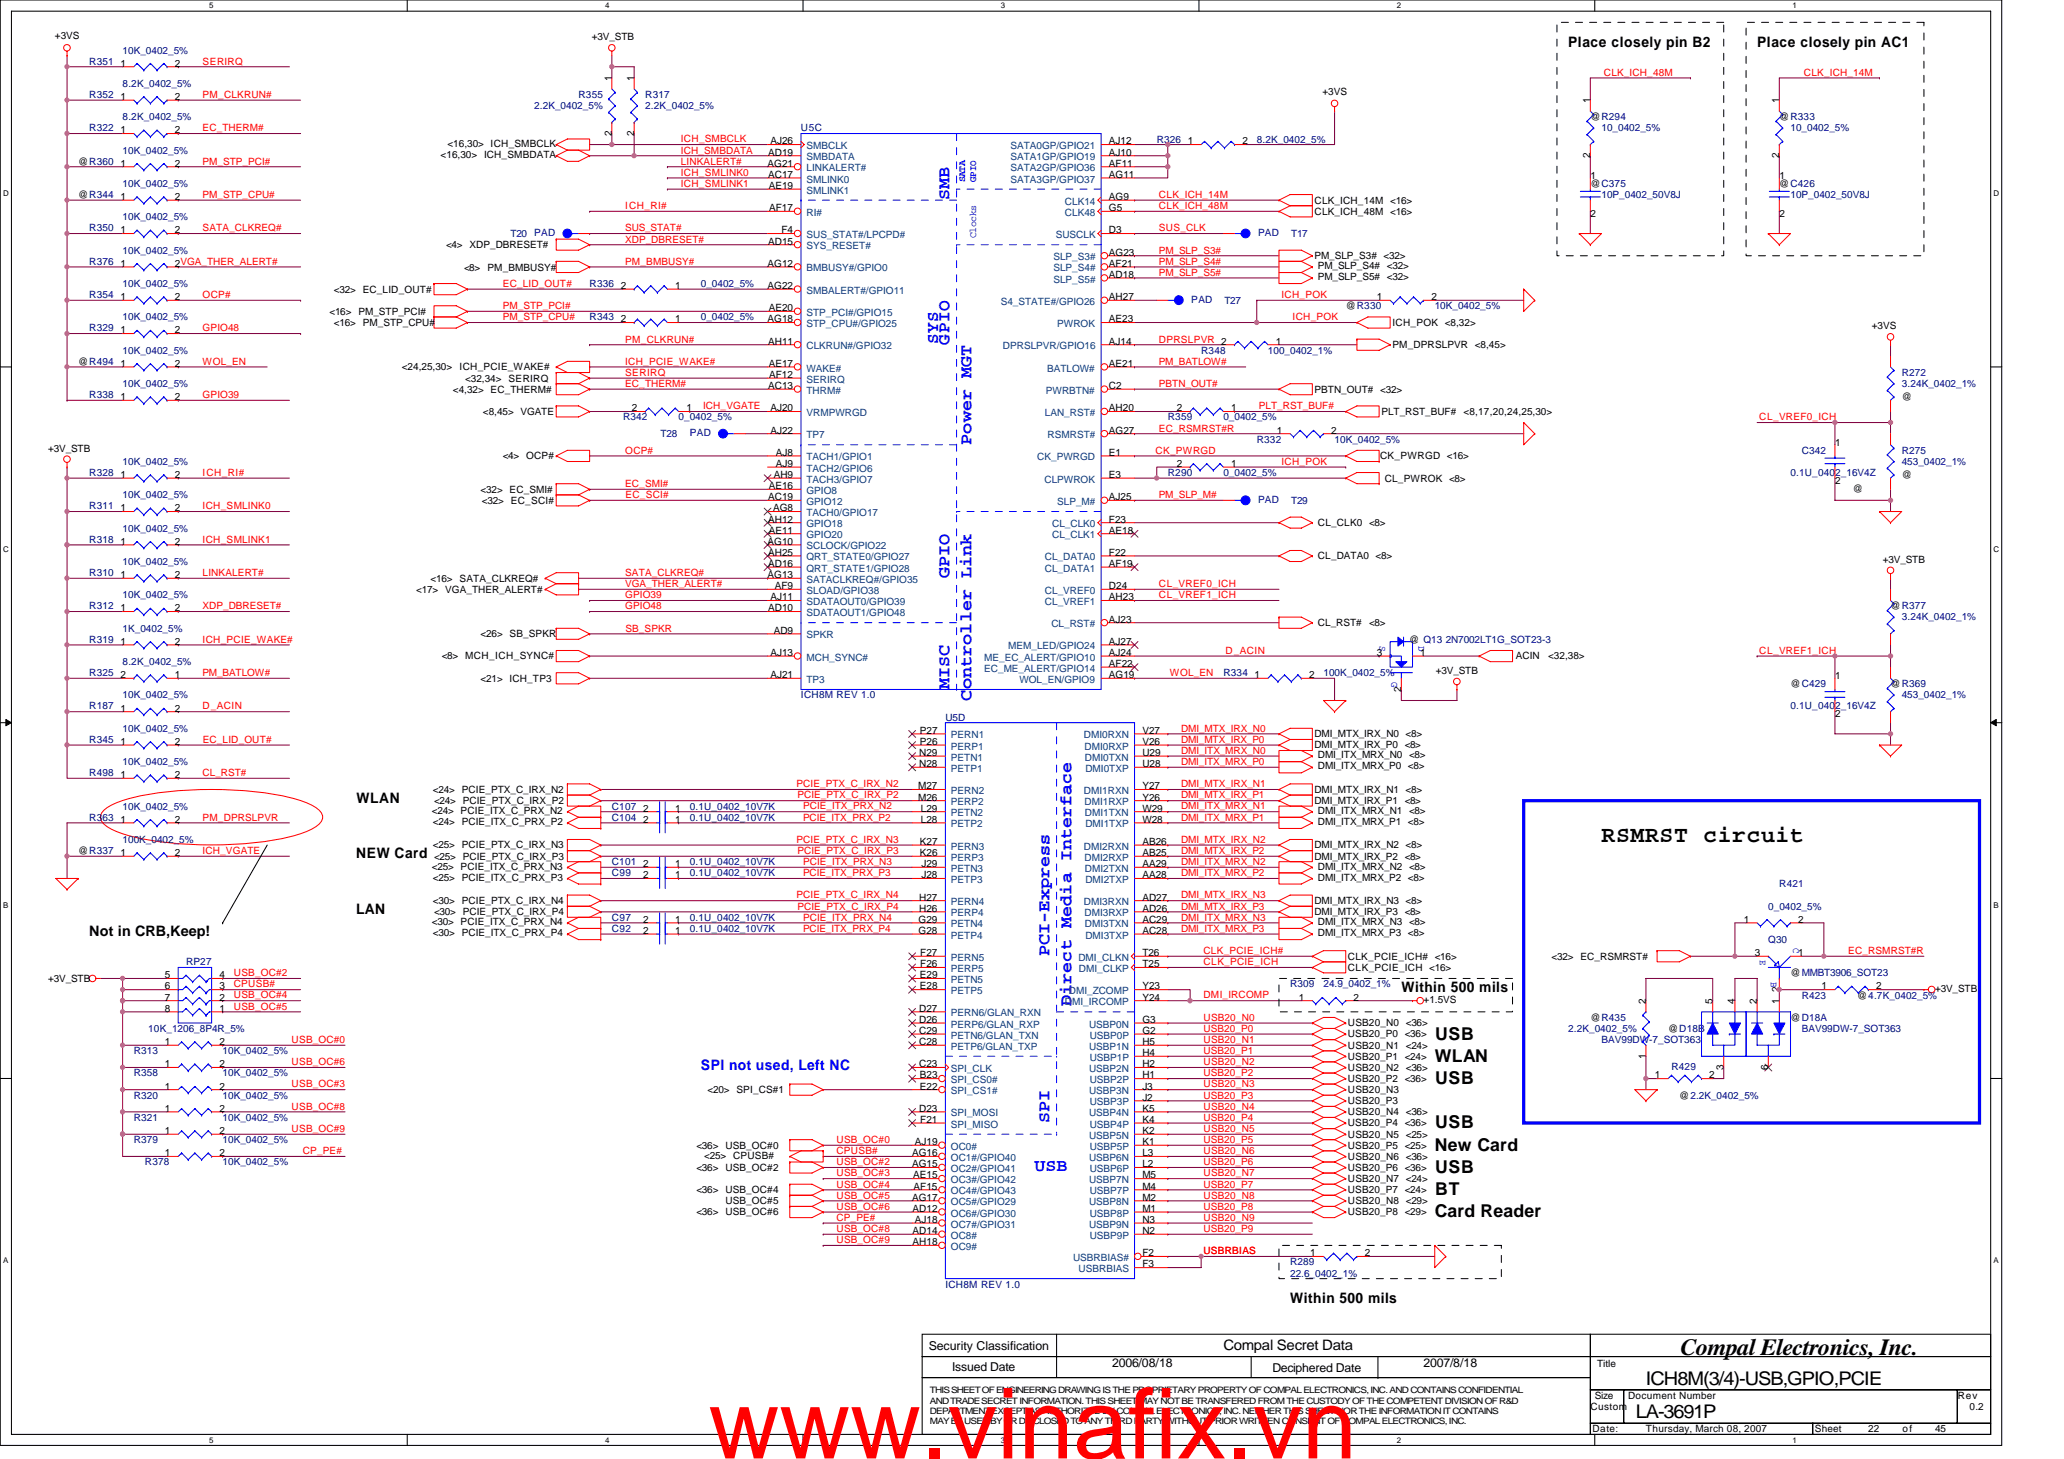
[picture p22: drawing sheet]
<svg xmlns="http://www.w3.org/2000/svg" width="297mm" height="210mm" viewBox="0 0 297 210" stroke-linecap="round" stroke-linejoin="round" font-family="sans-serif">
<defs><g id="words">
<text font-size="14.1" fill="#f00" x="102" y="209.9">www.vinafix.vn</text>
<g font-size="3.3">
<text x="230.5" y="121.2">RSMRST circuit</text>
<text x="241.8" y="195.1">Compal Electronics, Inc.</text>
</g>
<g font-size="2.7">
<text x="236.9" y="199.3">ICH8M(3/4)-USB,GPIO,PCIE</text>
<text x="235.4" y="204.1">LA-3691P</text>
</g>
<g font-size="2.5" fill="#00f">
<text x="136.6" y="28.8" transform="rotate(-90 136.6 28.8)">SMB</text>
<text x="135" y="49.6" transform="rotate(-90 135 49.6)">SYS</text>
<text x="136.6" y="49.6" transform="rotate(-90 136.6 49.6)">GPIO</text>
<text x="139.8" y="64" transform="rotate(-90 139.8 64)">Power MGT</text>
<text x="136.6" y="83.2" transform="rotate(-90 136.6 83.2)">GPIO</text>
<text x="136.6" y="99.2" transform="rotate(-90 136.6 99.2)">MISC</text>
<text x="139.8" y="100.8" transform="rotate(-90 139.8 100.8)">Controller Link</text>
<text x="151" y="137.6" transform="rotate(-90 151 137.6)">PCI-Express</text>
<text x="154.2" y="144.8" transform="rotate(-90 154.2 144.8)">Direct Media Interface</text>
<text x="151" y="161.6" transform="rotate(-90 151 161.6)">SPI</text>
<text x="148.9" y="168.6">USB</text>
</g>
<g font-size="2.5">
<text x="206.5" y="149.6">USB</text>
<text x="206.5" y="152.8">WLAN</text>
<text x="206.5" y="156">USB</text>
<text x="206.5" y="165.6">New Card</text>
<text x="206.5" y="162.4">USB</text>
<text x="206.5" y="168.8">USB</text>
<text x="206.5" y="172">BT</text>
<text x="206.5" y="175.2">Card Reader</text>
</g>
<g font-size="2.1">
<text x="225.7" y="6.7">Place closely pin B2</text>
<text x="252.9" y="6.7">Place closely pin AC1</text>
<text x="51.3" y="115.5">WLAN</text>
<text x="51.3" y="123.5">NEW Card</text>
<text x="51.3" y="131.6">LAN</text>
<text x="12.8" y="134.7">Not in CRB,Keep!</text>
<text x="201.7" y="142.7">Within 500 mils</text>
<text x="185.7" y="187.6">Within 500 mils</text>
<text x="176.1" y="194.4">Compal Secret Data</text>
</g>
<text font-size="2.1" fill="#00f" x="100.9" y="153.9">SPI not used, Left NC</text>
<g font-size="1.8">
<text x="133.7" y="194.2">Security Classification</text>
<text x="137" y="197.3">Issued Date</text>
<text x="160.1" y="196.8">2006/08/18</text>
<text x="183.1" y="197.4">Deciphered Date</text>
<text x="204.9" y="196.8">2007/8/18</text>
</g>
<g font-size="1.4">
<text x="7.9" y="5.6">+3VS</text>
<text x="85.2" y="5.8">+3V_STB</text>
<text x="17.3" y="9.6">1</text>
<text x="25.2" y="9.6">2</text>
<text x="88" y="11.7" transform="rotate(-90 88 11.7)">1</text>
<text x="91.2" y="11.7" transform="rotate(-90 91.2 11.7)">1</text>
<text x="17.3" y="14.4">1</text>
<text x="25.2" y="14.4">2</text>
<text x="190.3" y="13.6">+3VS</text>
<text x="228.9" y="14.9" transform="rotate(-90 228.9 14.9)">1</text>
<text x="228.9" y="17.3">@R294</text>
<text x="256" y="14.9" transform="rotate(-90 256 14.9)">1</text>
<text x="256.1" y="17.3">@R333</text>
<text x="11.3" y="23.7">@R360</text>
<text x="17.3" y="19.2">1</text>
<text x="17.3" y="24">1</text>
<text x="25.2" y="19.2">2</text>
<text x="25.2" y="24">2</text>
<text x="63.4" y="22.7">&lt;16,30&gt; ICH_SMBDATA</text>
<text x="64.4" y="21.1">&lt;16,30&gt; ICH_SMBCLK</text>
<text x="88" y="19.5" transform="rotate(-90 88 19.5)">2</text>
<text x="91.2" y="19.5" transform="rotate(-90 91.2 19.5)">2</text>
<text x="110.5" y="24">AG21</text>
<text x="110.6" y="22.4">AD19</text>
<text x="110.9" y="20.8">AJ26</text>
<text x="159.6" y="20.8">AJ12</text>
<text x="159.6" y="22.4">AJ10</text>
<text x="159.6" y="24">AF11</text>
<text x="170.9" y="20.8">1</text>
<text x="178.8" y="20.8">2</text>
<text x="228.9" y="22.7" transform="rotate(-90 228.9 22.7)">2</text>
<text x="256" y="22.7" transform="rotate(-90 256 22.7)">2</text>
<text x="11.3" y="28.5">@R344</text>
<text x="17.3" y="28.8">1</text>
<text x="25.2" y="28.8">2</text>
<text x="110.6" y="25.6">AC17</text>
<text x="110.6" y="27.2">AE19</text>
<text x="159.6" y="28.8">AG9</text>
<text x="159.6" y="25.6">AG11</text>
<text x="189.2" y="29.3">CLK_ICH_14M &lt;16&gt;</text>
<text x="228.9" y="26.9">@C375</text>
<text x="228.9" y="25.8">1</text>
<text x="256.1" y="26.9">@C426</text>
<text x="256.1" y="25.8">1</text>
<text x="17.3" y="33.6">1</text>
<text x="25.2" y="33.6">2</text>
<text x="64.2" y="35.7">&lt;4&gt; XDP_DBRESET#</text>
<text x="110.6" y="35.2">AD15</text>
<text x="110.7" y="30.4">AF17</text>
<text x="112.5" y="33.6">F4</text>
<text x="159.6" y="30.4">G5</text>
<text x="159.6" y="33.6">D3</text>
<text x="189.2" y="30.9">CLK_ICH_48M &lt;16&gt;</text>
<text x="228.9" y="31.2">2</text>
<text x="256.1" y="31.2">2</text>
<text x="17.3" y="38.4">1</text>
<text x="25.2" y="38.4">2VGA_THER_ALERT#</text>
<text x="66.8" y="39.1">&lt;8&gt; PM_BMBUSY#</text>
<text x="89.3" y="41.6">2</text>
<text x="97.2" y="41.6">1</text>
<text x="110.5" y="38.4">AG12</text>
<text x="110.5" y="41.6">AG22</text>
<text x="159.6" y="36.8">AG23</text>
<text x="159.6" y="38.4">AF21</text>
<text x="159.6" y="40">AD18</text>
<text x="189.2" y="37.3">PM_SLP_S3# &lt;32&gt;</text>
<text x="189.7" y="38.7">PM_SLP_S4# &lt;32&gt;</text>
<text x="189.7" y="40.3">PM_SLP_S5# &lt;32&gt;</text>
<text x="17.3" y="48">1</text>
<text x="17.3" y="43.2">1</text>
<text x="25.2" y="48">2</text>
<text x="25.2" y="43.2">2</text>
<text x="47.4" y="45.3">&lt;16&gt; PM_STP_PCI#</text>
<text x="48" y="46.9">&lt;16&gt; PM_STP_CPU#</text>
<text x="48" y="42.1">&lt;32&gt; EC_LID_OUT#</text>
<text x="89.3" y="46.4">2</text>
<text x="97.2" y="46.4">1</text>
<text x="110.5" y="46.4">AG18</text>
<text x="110.6" y="44.8">AE20</text>
<text x="159.6" y="46.4">AE23</text>
<text x="159.6" y="43.2">AH27</text>
<text x="193.7" y="44.5">@R330</text>
<text x="198.1" y="43.2">1</text>
<text x="200.4" y="46.9">ICH_POK &lt;8,32&gt;</text>
<text x="206" y="43.2">2</text>
<text x="269.4" y="47.4">+3VS</text>
<text x="11.3" y="52.5">@R494</text>
<text x="17.3" y="52.8">1</text>
<text x="25.2" y="52.8">2</text>
<text x="57.8" y="53.3">&lt;24,25,30&gt;</text>
<text x="66.1" y="53.3">ICH_PCIE_WAKE#</text>
<text x="110.6" y="49.6">AH11</text>
<text x="110.6" y="52.8">AE17</text>
<text x="159.6" y="52.8">AE21</text>
<text x="159.6" y="49.6">AJ14</text>
<text x="183.6" y="49.6">1</text>
<text x="200.4" y="50.1">PM_DPRSLPVR &lt;8,45&gt;</text>
<text x="17.3" y="57.6">1</text>
<text x="25.2" y="57.6">2</text>
<text x="65.2" y="56.5">&lt;4,32&gt; EC_THERM#</text>
<text x="66.9" y="54.9">&lt;32,34&gt; SERIRQ</text>
<text x="69.5" y="59.7">&lt;8,45&gt; VGATE</text>
<text x="90.9" y="59.2">2</text>
<text x="98.8" y="59.2">1</text>
<text x="110.6" y="56">AC13</text>
<text x="110.7" y="54.4">AF12</text>
<text x="110.9" y="59.2">AJ20</text>
<text x="159.6" y="59.2">AH20</text>
<text x="159.6" y="56">C2</text>
<text x="169.4" y="59.2">2</text>
<text x="177.2" y="59.2">1</text>
<text x="189.2" y="56.5">PBTN_OUT# &lt;32&gt;</text>
<text x="198.8" y="59.7">PLT_RST_BUF#</text>
<text x="210.6" y="59.7">&lt;8,17,20,24,25,30&gt;</text>
<text x="273.7" y="57.6">@</text>
<text x="6.9" y="65">+3V_STB</text>
<text x="110.9" y="62.4">AJ22</text>
<text x="111.7" y="65.6">AJ8</text>
<text x="159.6" y="62.4">AG27</text>
<text x="159.6" y="65.6">E1</text>
<text x="183.7" y="62.4">1</text>
<text x="191.6" y="62.4">2</text>
<text x="264.1" y="64.2">1</text>
<text x="17.3" y="68.8">1</text>
<text x="25.2" y="68.8">2</text>
<text x="69.2" y="70.9">&lt;32&gt; EC_SMI#</text>
<text x="72.4" y="66.1">&lt;4&gt; OCP#</text>
<text x="110.6" y="72">AC19</text>
<text x="110.6" y="70.4">AE16</text>
<text x="111.4" y="68.8">AH9</text>
<text x="111.7" y="67.2">AJ9</text>
<text x="159.6" y="72">AJ25</text>
<text x="159.6" y="68.8">E3</text>
<text x="169.4" y="67.2">2</text>
<text x="177.2" y="67.2">1</text>
<text x="198.6" y="66.1">CK_PWRGD &lt;16&gt;</text>
<text x="199.3" y="69.3">CL_PWROK &lt;8&gt;</text>
<text x="264.1" y="69.6">2</text>
<text x="266.6" y="70.7">@</text>
<text x="273.7" y="68.8">@</text>
<text x="17.3" y="73.6">1</text>
<text x="25.2" y="73.6">2</text>
<text x="69.3" y="72.5">&lt;32&gt; EC_SCI#</text>
<text x="110.6" y="75.2">AH12</text>
<text x="110.6" y="76.8">AE11</text>
<text x="111.3" y="73.6">AG8</text>
<text x="159.6" y="75.2">F23</text>
<text x="159.6" y="76.8">AE18</text>
<text x="189.7" y="75.7">CL_CLK0 &lt;8&gt;</text>
<text x="17.3" y="78.4">1</text>
<text x="17.3" y="83.2">1</text>
<text x="25.2" y="78.4">2</text>
<text x="25.2" y="83.2">2</text>
<text x="62" y="83.7">&lt;16&gt; SATA_CLKREQ#</text>
<text x="110.5" y="78.4">AG10</text>
<text x="110.5" y="83.2">AG13</text>
<text x="110.6" y="80">AH25</text>
<text x="110.6" y="81.6">AD16</text>
<text x="159.6" y="80">F22</text>
<text x="159.6" y="81.6">AF19</text>
<text x="189.7" y="80.5">CL_DATA0 &lt;8&gt;</text>
<text x="271" y="81">+3V_STB</text>
<text x="17.3" y="88">1</text>
<text x="25.2" y="88">2</text>
<text x="59.9" y="85.3">&lt;17&gt; VGA_THER_ALERT#</text>
<text x="110.6" y="88">AD10</text>
<text x="110.9" y="86.4">AJ11</text>
<text x="111.5" y="84.8">AF9</text>
<text x="159.6" y="84.8">D24</text>
<text x="159.6" y="86.4">AH23</text>
<text x="159.6" y="89.6">AJ23</text>
<text x="272.1" y="87.7">@R377</text>
<text x="17.3" y="92.8">1</text>
<text x="25.2" y="92.8">2</text>
<text x="63.6" y="94.9">&lt;8&gt; MCH_ICH_SYNC#</text>
<text x="69.2" y="91.7">&lt;26&gt; SB_SPKR</text>
<text x="110.9" y="94.4">AJ13</text>
<text x="111.4" y="91.2">AD9</text>
<text x="159.6" y="94.4">AJ24</text>
<text x="159.6" y="96">AF22</text>
<text x="159.6" y="92.8">AJ27</text>
<text x="189.7" y="90.1">CL_RST#</text>
<text x="197" y="90.1">&lt;8&gt;</text>
<text x="198.1" y="94.4">3</text>
<text x="202.8" y="92.5">@ Q13 2N7002LT1G_SOT23-3</text>
<text x="204.4" y="94.4">1</text>
<text x="218.2" y="94.9">ACIN</text>
<text x="222.8" y="94.9">&lt;32,38&gt;</text>
<text x="17.3" y="97.6">2</text>
<text x="25.2" y="97.6">1</text>
<text x="69.2" y="98.1">&lt;21&gt; ICH_TP3</text>
<text x="110.9" y="97.6">AJ21</text>
<text x="159.6" y="97.6">AG19</text>
<text x="180.5" y="97.6">1</text>
<text x="188.4" y="97.6">2</text>
<text x="201.7" y="99.5" transform="rotate(-90 201.7 99.5)">2</text>
<text x="206.6" y="97">+3V_STB</text>
<text x="257.7" y="98.9">@C429</text>
<text x="264.1" y="97.8">1</text>
<text x="272.1" y="98.9">@R369</text>
<text x="17.3" y="102.4">1</text>
<text x="17.3" y="107.2">1</text>
<text x="25.2" y="102.4">2</text>
<text x="25.2" y="107.2">2</text>
<text x="132.4" y="105.6">P27</text>
<text x="132.4" y="107.2">P26</text>
<text x="164.4" y="107.2">V26</text>
<text x="164.4" y="105.6">V27</text>
<text x="189.2" y="106.1">DMI_MTX_IRX_N0 &lt;8&gt;</text>
<text x="189.2" y="107.7">DMI_MTX_IRX_P0 &lt;8&gt;</text>
<text x="264.1" y="103.2">2</text>
<text x="17.3" y="112">1</text>
<text x="25.2" y="112">2</text>
<text x="132.1" y="113.6">M27</text>
<text x="132.3" y="108.8">N29</text>
<text x="132.3" y="110.4">N28</text>
<text x="164.4" y="108.8">U29</text>
<text x="164.4" y="113.6">Y27</text>
<text x="164.4" y="110.4">U28</text>
<text x="189.7" y="109.2">DMI_ITX_MRX_N0 &lt;8&gt;</text>
<text x="189.7" y="110.7">DMI_ITX_MRX_P0 &lt;8&gt;</text>
<text x="17.3" y="118.4">1</text>
<text x="25.2" y="118.4">2</text>
<text x="62.1" y="117.2">&lt;24&gt; PCIE_ITX_C_PRX_N2</text>
<text x="62.3" y="118.7">&lt;24&gt; PCIE_ITX_C_PRX_P2</text>
<text x="62.3" y="114.1">&lt;24&gt; PCIE_PTX_C_IRX_N2</text>
<text x="62.5" y="115.7">&lt;24&gt; PCIE_PTX_C_IRX_P2</text>
<text x="92.5" y="118.4">2</text>
<text x="92.5" y="116.8">2</text>
<text x="97.2" y="118.4">1</text>
<text x="97.2" y="116.8">1</text>
<text x="132.1" y="115.2">M26</text>
<text x="132.5" y="116.8">L29</text>
<text x="132.5" y="118.4">L28</text>
<text x="164.4" y="115.2">Y26</text>
<text x="164.4" y="116.8">W29</text>
<text x="164.4" y="118.4">W28</text>
<text x="189.2" y="114.1">DMI_MTX_IRX_N1 &lt;8&gt;</text>
<text x="189.2" y="115.7">DMI_MTX_IRX_P1 &lt;8&gt;</text>
<text x="189.7" y="117.2">DMI_ITX_MRX_N1 &lt;8&gt;</text>
<text x="189.7" y="118.7">DMI_ITX_MRX_P1 &lt;8&gt;</text>
<text x="11.3" y="122.9">@R337</text>
<text x="17.3" y="123.2">1</text>
<text x="25.2" y="123.2">2</text>
<text x="62.1" y="125.2">&lt;25&gt; PCIE_ITX_C_PRX_N3</text>
<text x="62.3" y="122.1">&lt;25&gt; PCIE_PTX_C_IRX_N3</text>
<text x="62.5" y="123.7">&lt;25&gt; PCIE_PTX_C_IRX_P3</text>
<text x="92.5" y="124.8">2</text>
<text x="97.2" y="124.8">1</text>
<text x="132.4" y="121.6">K27</text>
<text x="132.4" y="123.2">K26</text>
<text x="132.6" y="124.8">J29</text>
<text x="164.4" y="123.2">AB25</text>
<text x="164.4" y="124.8">AA29</text>
<text x="164.4" y="121.6">AB26</text>
<text x="189.2" y="122.1">DMI_MTX_IRX_N2 &lt;8&gt;</text>
<text x="189.2" y="123.7">DMI_MTX_IRX_P2 &lt;8&gt;</text>
<text x="189.7" y="125.2">DMI_ITX_MRX_N2 &lt;8&gt;</text>
<text x="62.3" y="126.7">&lt;25&gt; PCIE_ITX_C_PRX_P3</text>
<text x="62.3" y="130.1">&lt;30&gt; PCIE_PTX_C_IRX_N4</text>
<text x="62.5" y="131.7">&lt;30&gt; PCIE_PTX_C_IRX_P4</text>
<text x="92.5" y="126.4">2</text>
<text x="97.2" y="126.4">1</text>
<text x="132.3" y="129.6">H27</text>
<text x="132.3" y="131.2">H26</text>
<text x="132.6" y="126.4">J28</text>
<text x="164.4" y="131.2">AD26</text>
<text x="164.4" y="129.6">AD27</text>
<text x="164.4" y="126.4">AA28</text>
<text x="189.2" y="130.1">DMI_MTX_IRX_N3 &lt;8&gt;</text>
<text x="189.2" y="131.7">DMI_MTX_IRX_P3 &lt;8&gt;</text>
<text x="189.7" y="126.7">DMI_ITX_MRX_P2 &lt;8&gt;</text>
<text x="62.1" y="133.2">&lt;30&gt; PCIE_ITX_C_PRX_N4</text>
<text x="62.3" y="134.7">&lt;30&gt; PCIE_ITX_C_PRX_P4</text>
<text x="92.5" y="134.4">2</text>
<text x="92.5" y="132.8">2</text>
<text x="97.2" y="134.4">1</text>
<text x="97.2" y="132.8">1</text>
<text x="132.2" y="132.8">G29</text>
<text x="132.2" y="134.4">G28</text>
<text x="132.4" y="137.6">F27</text>
<text x="164.4" y="137.6">T26</text>
<text x="164.4" y="132.8">AC29</text>
<text x="164.4" y="134.4">AC28</text>
<text x="189.7" y="133.2">DMI_ITX_MRX_N3 &lt;8&gt;</text>
<text x="189.7" y="134.7">DMI_ITX_MRX_P3 &lt;8&gt;</text>
<text x="250.9" y="132.8">1</text>
<text x="252.6" y="137.6">3</text>
<text x="258.8" y="132.8">2</text>
<text x="258.8" y="137.6">1</text>
<text x="6.9" y="141.3">+3V_STB</text>
<text x="23.7" y="144">7</text>
<text x="23.7" y="142.4">6</text>
<text x="23.7" y="140.8">5</text>
<text x="31.6" y="144">2</text>
<text x="31.6" y="142.4">3</text>
<text x="31.6" y="140.8">4</text>
<text x="132.4" y="140.8">E29</text>
<text x="132.4" y="142.4">E28</text>
<text x="132.4" y="139.2">F26</text>
<text x="164.4" y="144">Y24</text>
<text x="164.4" y="139.2">T25</text>
<text x="164.4" y="142.4">Y23</text>
<text x="186.9" y="144">1</text>
<text x="194" y="138.1">CLK_PCIE_ICH# &lt;16&gt;</text>
<text x="194" y="139.7">CLK_PCIE_ICH &lt;16&gt;</text>
<text x="194.8" y="144">2</text>
<text x="223.3" y="138.1">&lt;32&gt; EC_RSMRST#</text>
<text x="256" y="142.7" transform="rotate(-90 256 142.7)">2</text>
<text x="257.7" y="140.5">@MMBT3906_SOT23</text>
<text x="262.1" y="142.4">1</text>
<text x="267.3" y="143.7">@4.7K_0402_5%</text>
<text x="270" y="142.4">2</text>
<text x="278.5" y="142.7">+3V_STB</text>
<text x="23.7" y="145.6">8</text>
<text x="31.6" y="145.6">1</text>
<text x="132.3" y="145.6">D27</text>
<text x="132.3" y="147.2">D26</text>
<text x="132.3" y="148.8">C29</text>
<text x="164.4" y="148.8">G2</text>
<text x="164.4" y="147.2">G3</text>
<text x="194" y="147.7">USB20_N0 &lt;36&gt;</text>
<text x="194" y="149.3">USB20_P0 &lt;36&gt;</text>
<text x="204.9" y="144.4">+1.5VS</text>
<text x="228.9" y="146.9">@R435</text>
<text x="236.9" y="144.5" transform="rotate(-90 236.9 144.5)">2</text>
<text x="240.1" y="148.5">@D18B</text>
<text x="246.5" y="144.5" transform="rotate(-90 246.5 144.5)">5</text>
<text x="249.7" y="144.5" transform="rotate(-90 249.7 144.5)">4</text>
<text x="252.9" y="144.5" transform="rotate(-90 252.9 144.5)">2</text>
<text x="256" y="144.5" transform="rotate(-90 256 144.5)">1</text>
<text x="257.7" y="146.9">@D18A</text>
<text x="23.7" y="153.6">1</text>
<text x="23.7" y="150.4">1</text>
<text x="31.6" y="153.6">2</text>
<text x="31.6" y="150.4">2</text>
<text x="132.3" y="150.4">C28</text>
<text x="132.3" y="153.6">C23</text>
<text x="132.4" y="155.2">B23</text>
<text x="164.4" y="152">H4</text>
<text x="164.4" y="155.2">H1</text>
<text x="164.4" y="150.4">H5</text>
<text x="164.4" y="153.6">H2</text>
<text x="194" y="150.9">USB20_N1 &lt;24&gt;</text>
<text x="194" y="152.5">USB20_P1 &lt;24&gt;</text>
<text x="194" y="154.1">USB20_N2 &lt;36&gt;</text>
<text x="194" y="155.7">USB20_P2 &lt;36&gt;</text>
<text x="236.9" y="152.4" transform="rotate(-90 236.9 152.4)">1</text>
<text x="238.1" y="155.2">1</text>
<text x="246" y="155.2">2</text>
<text x="248" y="153.9" transform="rotate(-90 248 153.9)">3</text>
<text x="254.5" y="153.9" transform="rotate(-90 254.5 153.9)">6</text>
<text x="23.7" y="156.8">1</text>
<text x="23.7" y="160">1</text>
<text x="31.6" y="156.8">2</text>
<text x="31.6" y="160">2</text>
<text x="101.8" y="157.3">&lt;20&gt; SPI_CS#1</text>
<text x="132.3" y="160">D23</text>
<text x="132.4" y="156.8">E22</text>
<text x="132.4" y="161.6">F21</text>
<text x="164.4" y="158.4">J2</text>
<text x="164.4" y="161.6">K4</text>
<text x="164.4" y="156.8">J3</text>
<text x="164.4" y="160">K5</text>
<text x="194" y="157.3">USB20_N3</text>
<text x="194" y="158.9">USB20_P3</text>
<text x="194" y="160.5">USB20_N4 &lt;36&gt;</text>
<text x="241.7" y="158.1">@2.2K_0402_5%</text>
<text x="23.7" y="166.4">1</text>
<text x="23.7" y="163.2">1</text>
<text x="31.6" y="166.4">2</text>
<text x="31.6" y="163.2">2</text>
<text x="100.2" y="165.3">&lt;36&gt; USB_OC#0</text>
<text x="101.3" y="166.8">&lt;25&gt; CPUSB#</text>
<text x="131.3" y="166.4">AG16</text>
<text x="131.3" y="168">AG15</text>
<text x="131.7" y="164.8">AJ19</text>
<text x="164.4" y="164.8">K1</text>
<text x="164.4" y="168">L2</text>
<text x="164.4" y="163.2">K2</text>
<text x="164.4" y="166.4">L3</text>
<text x="194" y="166.9">USB20_N6 &lt;36&gt;</text>
<text x="194" y="162.1">USB20_P4 &lt;36&gt;</text>
<text x="194" y="163.7">USB20_N5 &lt;25&gt;</text>
<text x="194" y="165.3">USB20_P5 &lt;25&gt;</text>
<text x="100.2" y="171.7">&lt;36&gt; USB_OC#4</text>
<text x="100.2" y="168.5">&lt;36&gt; USB_OC#2</text>
<text x="104.4" y="173.3">USB_OC#5</text>
<text x="131.3" y="172.8">AG17</text>
<text x="131.4" y="169.6">AE15</text>
<text x="131.5" y="171.2">AF15</text>
<text x="164.4" y="171.2">M4</text>
<text x="164.4" y="169.6">M5</text>
<text x="164.4" y="172.8">M2</text>
<text x="194" y="171.7">USB20_P7 &lt;24&gt;</text>
<text x="194" y="170.1">USB20_N7 &lt;24&gt;</text>
<text x="194" y="168.5">USB20_P6 &lt;36&gt;</text>
<text x="194" y="173.3">USB20_N8 &lt;29&gt;</text>
<text x="100.2" y="174.9">&lt;36&gt; USB_OC#6</text>
<text x="131.3" y="174.4">AD12</text>
<text x="131.3" y="177.6">AD14</text>
<text x="131.3" y="179.2">AH18</text>
<text x="131.7" y="176">AJ18</text>
<text x="164.4" y="174.4">M1</text>
<text x="164.4" y="177.6">N2</text>
<text x="164.4" y="176">N3</text>
<text x="194" y="174.9">USB20_P8 &lt;29&gt;</text>
<text x="164.4" y="182.4">F3</text>
<text x="164.4" y="180.8">F2</text>
<text x="188.5" y="180.8">1</text>
<text x="196.4" y="180.8">2</text>
<text x="229.8" y="196.7">Title</text>
<text x="228.9" y="202.9">Custom</text>
<text x="229.5" y="201.3">Size</text>
<text x="234.3" y="201.3">Document Number</text>
<text x="281.7" y="201.3">Rev</text>
<text x="283.4" y="202.9">0.2</text>
<text x="229.2" y="206.1">Date:</text>
<text x="236.9" y="206.1">Thursday, March 08, 2007</text>
<text x="261.2" y="206.1">Sheet</text>
<text x="268.9" y="206.1">22</text>
<text x="273.8" y="206.1">of</text>
<text x="278.5" y="206.1">45</text>
</g>
<g font-size="1.4" fill="#000080">
<text x="12.8" y="9.3">R351</text>
<text x="17.6" y="7.7">10K_0402_5%</text>
<text x="12.8" y="14.1">R352</text>
<text x="17.6" y="12.5">8.2K_0402_5%</text>
<text x="17.6" y="17.3">8.2K_0402_5%</text>
<text x="76.9" y="15.7">2.2K_0402_5%</text>
<text x="83.3" y="14.1">R355</text>
<text x="92.9" y="14.1">R317</text>
<text x="92.9" y="15.7">2.2K_0402_5%</text>
<text x="12.8" y="18.9">R322</text>
<text x="17.6" y="22.1">10K_0402_5%</text>
<text x="115.3" y="18.9">U5C</text>
<text x="166.5" y="20.5">R326</text>
<text x="180.9" y="20.5">8.2K_0402_5%</text>
<text x="230.5" y="18.9">10_0402_5%</text>
<text x="257.7" y="18.9">10_0402_5%</text>
<text x="17.6" y="26.9">10K_0402_5%</text>
<text x="230.5" y="28.5">10P_0402_50V8J</text>
<text x="257.7" y="28.5">10P_0402_50V8J</text>
<text x="12.8" y="33.3">R350</text>
<text x="17.6" y="31.7">10K_0402_5%</text>
<text x="73.5" y="34.1">T20 PAD</text>
<text x="181.1" y="34">PAD</text>
<text x="185.8" y="34.1">T17</text>
<text x="12.8" y="38.1">R376</text>
<text x="17.6" y="36.5">10K_0402_5%</text>
<text x="17.6" y="41.3">10K_0402_5%</text>
<text x="84.9" y="41.3">R336</text>
<text x="100.9" y="41.3">0_0402_5%</text>
<text x="12.8" y="47.7">R329</text>
<text x="12.8" y="42.9">R354</text>
<text x="17.6" y="46.1">10K_0402_5%</text>
<text x="84.9" y="46.1">R343</text>
<text x="100.9" y="46.1">0_0402_5%</text>
<text x="171.4" y="43.5">PAD</text>
<text x="176.2" y="43.7">T27</text>
<text x="206.5" y="44.5">10K_0402_5%</text>
<text x="17.6" y="50.9">10K_0402_5%</text>
<text x="172.9" y="50.9">R348</text>
<text x="182.5" y="50.9">100_0402_1%</text>
<text x="12.8" y="57.3">R338</text>
<text x="17.6" y="55.7">10K_0402_5%</text>
<text x="273.7" y="54.1">R272</text>
<text x="273.7" y="55.7">3.24K_0402_1%</text>
<text x="89.7" y="60.5">R342</text>
<text x="95.1" y="62.9">T28</text>
<text x="97.7" y="60.5">0_0402_5%</text>
<text x="99.3" y="62.7">PAD</text>
<text x="168.1" y="60.5">R359</text>
<text x="176.1" y="60.5">0_0402_5%</text>
<text x="180.9" y="63.7">R332</text>
<text x="192.1" y="63.7">10K_0402_5%</text>
<text x="259.3" y="65.3">C342</text>
<text x="273.7" y="65.3">R275</text>
<text x="12.8" y="68.5">R328</text>
<text x="17.6" y="71.7">10K_0402_5%</text>
<text x="17.6" y="66.9">10K_0402_5%</text>
<text x="168.1" y="68.5">R290</text>
<text x="176.1" y="68.5">0_0402_5%</text>
<text x="257.7" y="68.5">0.1U_0402_16V4Z</text>
<text x="273.7" y="66.9">453_0402_1%</text>
<text x="12.8" y="73.3">R311</text>
<text x="17.6" y="76.5">10K_0402_5%</text>
<text x="181.1" y="72.3">PAD</text>
<text x="185.8" y="72.5">T29</text>
<text x="12.8" y="78.1">R318</text>
<text x="12.8" y="82.9">R310</text>
<text x="17.6" y="81.3">10K_0402_5%</text>
<text x="12.8" y="87.7">R312</text>
<text x="17.6" y="86.1">10K_0402_5%</text>
<text x="273.7" y="89.3">3.24K_0402_1%</text>
<text x="12.8" y="92.5">R319</text>
<text x="17.6" y="90.9">1K_0402_5%</text>
<text x="17.6" y="95.7">8.2K_0402_5%</text>
<text x="12.8" y="97.3">R325</text>
<text x="17.6" y="100.5">10K_0402_5%</text>
<text x="115.3" y="100.5">ICH8M REV 1.0</text>
<text x="176.1" y="97.3">R334</text>
<text x="190.5" y="97.3">100K_0402_5%</text>
<text x="273.7" y="100.5">453_0402_1%</text>
<text x="12.8" y="102.1">R187</text>
<text x="12.8" y="106.9">R345</text>
<text x="17.6" y="105.3">10K_0402_5%</text>
<text x="136.1" y="103.7">U5D</text>
<text x="257.7" y="102.1">0.1U_0402_16V4Z</text>
<text x="12.8" y="111.7">R498</text>
<text x="17.6" y="110.1">10K_0402_5%</text>
<text x="12.8" y="118.1">R363</text>
<text x="17.6" y="116.5">10K_0402_5%</text>
<text x="88" y="118.1">C104</text>
<text x="88" y="116.5">C107</text>
<text x="99.3" y="118.1">0.1U_0402_10V7K</text>
<text x="99.3" y="116.5">0.1U_0402_10V7K</text>
<text x="17.6" y="121.3">100K_0402_5%</text>
<text x="88" y="124.5">C101</text>
<text x="99.3" y="124.5">0.1U_0402_10V7K</text>
<text x="88.1" y="126.1">C99</text>
<text x="99.3" y="126.1">0.1U_0402_10V7K</text>
<text x="254.5" y="130.9">0_0402_5%</text>
<text x="256.1" y="127.7">R421</text>
<text x="88.1" y="134.1">C92</text>
<text x="88.1" y="132.5">C97</text>
<text x="99.3" y="134.1">0.1U_0402_10V7K</text>
<text x="99.3" y="132.5">0.1U_0402_10V7K</text>
<text x="254.5" y="135.7">Q30</text>
<text x="26.8" y="138.9">RP27</text>
<text x="185.7" y="142.1">R309</text>
<text x="190.5" y="142.1">24.9_0402_1%</text>
<text x="259.3" y="143.7">R423</text>
<text x="21.3" y="148.5">10K_1206_8P4R_5%</text>
<text x="225.7" y="148.5">2.2K_0402_5%</text>
<text x="259.3" y="148.5">BAV99DW-7_SOT363</text>
<text x="19.3" y="154.9">R358</text>
<text x="19.3" y="151.7">R313</text>
<text x="32" y="154.9">10K_0402_5%</text>
<text x="32" y="151.7">10K_0402_5%</text>
<text x="230.5" y="150.1">BAV99DW-7_SOT363</text>
<text x="240.6" y="154">R429</text>
<text x="19.3" y="158.1">R320</text>
<text x="19.3" y="161.3">R321</text>
<text x="32" y="158.1">10K_0402_5%</text>
<text x="32" y="161.3">10K_0402_5%</text>
<text x="19.3" y="164.5">R379</text>
<text x="20.8" y="167.7">R378</text>
<text x="32" y="164.5">10K_0402_5%</text>
<text x="32" y="167.7">10K_0402_5%</text>
<text x="136.1" y="185.3">ICH8M REV 1.0</text>
<text x="185.7" y="182.1">R289</text>
<text x="185.7" y="183.7">22.6_0402_1%</text>
</g>
<g font-size="1.4" fill="#f00">
<text x="29.2" y="9.3">SERIRQ</text>
<text x="230.8" y="10.9">CLK_ICH_48M</text>
<text x="259.6" y="10.9">CLK_ICH_14M</text>
<text x="29.2" y="14.1">PM_CLKRUN#</text>
<text x="29.2" y="18.9">EC_THERM#</text>
<text x="29.2" y="23.7">PM_STP_PCI#</text>
<text x="98" y="23.7">LINKALERT#</text>
<text x="98" y="20.5">ICH_SMBCLK</text>
<text x="98" y="22.1">ICH_SMBDATA</text>
<text x="29.2" y="28.5">PM_STP_CPU#</text>
<text x="98" y="26.9">ICH_SMLINK1</text>
<text x="98" y="25.3">ICH_SMLINK0</text>
<text x="166.8" y="28.5">CLK_ICH_14M</text>
<text x="29.2" y="33.3">SATA_CLKREQ#</text>
<text x="90" y="33.3">SUS_STAT#</text>
<text x="90" y="30.1">ICH_RI#</text>
<text x="90" y="34.9">XDP_DBRESET#</text>
<text x="166.8" y="30.1">CLK_ICH_48M</text>
<text x="166.8" y="33.3">SUS_CLK</text>
<text x="72.4" y="41.3">EC_LID_OUT#</text>
<text x="90" y="38.1">PM_BMBUSY#</text>
<text x="166.8" y="36.5">PM_SLP_S3#</text>
<text x="166.8" y="39.7">PM_SLP_S5#</text>
<text x="166.8" y="38.1">PM_SLP_S4#</text>
<text x="29.2" y="42.9">OCP#</text>
<text x="29.2" y="47.7">GPIO48</text>
<text x="72.4" y="46.1">PM_STP_CPU#</text>
<text x="72.4" y="44.5">PM_STP_PCI#</text>
<text x="184.4" y="42.9">ICH_POK</text>
<text x="186" y="46.1">ICH_POK</text>
<text x="29.2" y="52.5">WOL_EN</text>
<text x="90" y="52.5">ICH_PCIE_WAKE#</text>
<text x="90" y="49.3">PM_CLKRUN#</text>
<text x="166.8" y="52.5">PM_BATLOW#</text>
<text x="166.8" y="49.3">DPRSLPVR 2</text>
<text x="29.2" y="57.3">GPIO39</text>
<text x="90" y="55.7">EC_THERM#</text>
<text x="90" y="54.1">SERIRQ</text>
<text x="101.2" y="58.9">ICH_VGATE</text>
<text x="166.8" y="55.7">PBTN_OUT#</text>
<text x="181.2" y="58.9">PLT_RST_BUF#</text>
<text x="90" y="65.3">OCP#</text>
<text x="166.3" y="65.3">CK_PWRGD</text>
<text x="166.8" y="62.1">EC_RSMRST#R</text>
<text x="253.2" y="60.5">CL_VREF0_ICH</text>
<text x="29.2" y="68.5">ICH_RI#</text>
<text x="90" y="70.1">EC_SMI#</text>
<text x="90" y="71.7">EC_SCI#</text>
<text x="166.8" y="71.7">PM_SLP_M#</text>
<text x="184.4" y="66.9">ICH_POK</text>
<text x="29.2" y="73.3">ICH_SMLINK0</text>
<text x="29.2" y="82.9">LINKALERT#</text>
<text x="29.2" y="78.1">ICH_SMLINK1</text>
<text x="90" y="82.9">SATA_CLKREQ#</text>
<text x="29.2" y="87.7">XDP_DBRESET#</text>
<text x="90" y="86.1">GPIO39</text>
<text x="90" y="87.7">GPIO48</text>
<text x="90" y="84.5">VGA_THER_ALERT#</text>
<text x="166.8" y="84.5">CL_VREF0_ICH</text>
<text x="166.8" y="86.1">CL_VREF1_ICH</text>
<text x="29.2" y="92.5">ICH_PCIE_WAKE#</text>
<text x="90" y="90.9">SB_SPKR</text>
<text x="176.4" y="94.1">D_ACIN</text>
<text x="253.2" y="94.1">CL_VREF1_ICH</text>
<text x="29.1" y="97.3">PM_BATLOW#</text>
<text x="168.4" y="97.3">WOL_EN</text>
<text x="29.2" y="102.1">D_ACIN</text>
<text x="29.2" y="106.9">EC_LID_OUT#</text>
<text x="170" y="106.9">DMI_MTX_IRX_P0</text>
<text x="170" y="105.3">DMI_MTX_IRX_N0</text>
<text x="29.2" y="111.7">CL_RST#</text>
<text x="114.6" y="113.3">PCIE_PTX_C_IRX_N2</text>
<text x="170" y="110.1">DMI_ITX_MRX_P0</text>
<text x="170" y="108.5">DMI_ITX_MRX_N0</text>
<text x="170" y="113.3">DMI_MTX_IRX_N1</text>
<text x="29.2" y="118.1">PM_DPRSLPVR</text>
<text x="114.8" y="114.9">PCIE_PTX_C_IRX_P2</text>
<text x="115.6" y="118.1">PCIE_ITX_PRX_P2</text>
<text x="115.6" y="116.5">PCIE_ITX_PRX_N2</text>
<text x="170" y="118.1">DMI_ITX_MRX_P1</text>
<text x="170" y="114.9">DMI_MTX_IRX_P1</text>
<text x="170" y="116.5">DMI_ITX_MRX_N1</text>
<text x="29.2" y="122.9">ICH_VGATE</text>
<text x="114.6" y="121.3">PCIE_PTX_C_IRX_N3</text>
<text x="114.8" y="122.9">PCIE_PTX_C_IRX_P3</text>
<text x="115.6" y="124.5">PCIE_ITX_PRX_N3</text>
<text x="170" y="122.9">DMI_MTX_IRX_P2</text>
<text x="170" y="124.5">DMI_ITX_MRX_N2</text>
<text x="170" y="121.3">DMI_MTX_IRX_N2</text>
<text x="114.6" y="129.3">PCIE_PTX_C_IRX_N4</text>
<text x="114.8" y="130.9">PCIE_PTX_C_IRX_P4</text>
<text x="115.6" y="126.1">PCIE_ITX_PRX_P3</text>
<text x="170" y="126.1">DMI_ITX_MRX_P2</text>
<text x="170" y="130.9">DMI_MTX_IRX_P3</text>
<text x="170" y="129.3">DMI_MTX_IRX_N3</text>
<text x="115.6" y="134.1">PCIE_ITX_PRX_P4</text>
<text x="115.6" y="132.5">PCIE_ITX_PRX_N4</text>
<text x="170" y="134.1">DMI_ITX_MRX_P3</text>
<text x="170" y="132.5">DMI_ITX_MRX_N3</text>
<text x="173.2" y="137.3">CLK_PCIE_ICH#</text>
<text x="266" y="137.3">EC_RSMRST#R</text>
<text x="33.7" y="143.7">USB_OC#4</text>
<text x="33.7" y="142.1">CPUSB#</text>
<text x="33.7" y="140.5">USB_OC#2</text>
<text x="173.2" y="143.7">DMI_IRCOMP</text>
<text x="173.2" y="138.9">CLK_PCIE_ICH</text>
<text x="33.7" y="145.3">USB_OC#5</text>
<text x="173.2" y="146.9">USB20_N0</text>
<text x="173.2" y="148.5">USB20_P0</text>
<text x="42" y="153.3">USB_OC#6</text>
<text x="42" y="150.1">USB_OC#0</text>
<text x="173.2" y="150.1">USB20_N1</text>
<text x="173.2" y="151.7">USB20_P1</text>
<text x="173.2" y="153.3">USB20_N2</text>
<text x="173.2" y="154.9">USB20_P2</text>
<text x="42" y="159.7">USB_OC#8</text>
<text x="42" y="156.5">USB_OC#3</text>
<text x="173.2" y="156.5">USB20_N3</text>
<text x="173.2" y="158.1">USB20_P3</text>
<text x="173.2" y="159.7">USB20_N4</text>
<text x="173.2" y="161.3">USB20_P4</text>
<text x="42" y="162.9">USB_OC#9</text>
<text x="43.6" y="166.1">CP_PE#</text>
<text x="120.4" y="164.5">USB_OC#0</text>
<text x="120.4" y="166.1">CPUSB#</text>
<text x="120.4" y="167.7">USB_OC#2</text>
<text x="173.2" y="166.1">USB20_N6</text>
<text x="173.2" y="167.7">USB20_P6</text>
<text x="173.2" y="162.9">USB20_N5</text>
<text x="173.2" y="164.5">USB20_P5</text>
<text x="120.4" y="170.9">USB_OC#4</text>
<text x="120.4" y="172.5">USB_OC#5</text>
<text x="120.4" y="169.3">USB_OC#3</text>
<text x="173.2" y="169.3">USB20_N7</text>
<text x="173.2" y="170.9">USB20_P7</text>
<text x="173.2" y="172.5">USB20_N8</text>
<text x="120.4" y="177.3">USB_OC#8</text>
<text x="120.4" y="174.1">USB_OC#6</text>
<text x="120.4" y="178.9">USB_OC#9</text>
<text x="120.4" y="175.7">CP_PE#</text>
<text x="173.2" y="175.7">USB20_N9</text>
<text x="173.2" y="177.3">USB20_P9</text>
<text x="173.2" y="174.1">USB20_P8</text>
<text x="173.2" y="180.5">USBRBIAS</text>
</g>
<g font-size="1.4" fill="#004080">
<text x="116.1" y="21.5">SMBCLK</text>
<text x="116.1" y="23.1">SMBDATA</text>
<text x="145.4" y="21.5">SATA0GP/GPIO21</text>
<text x="145.4" y="23.1">SATA1GP/GPIO19</text>
<text x="116.1" y="24.7">LINKALERT#</text>
<text x="116.1" y="26.3">SMLINK0</text>
<text x="116.1" y="27.9">SMLINK1</text>
<text x="145.4" y="24.7">SATA2GP/GPIO36</text>
<text x="145.4" y="26.3">SATA3GP/GPIO37</text>
<text x="153.3" y="29.5">CLK14</text>
<text x="116.1" y="34.3">SUS_STAT#/LPCPD#</text>
<text x="116.1" y="35.9">SYS_RESET#</text>
<text x="116.1" y="31.1">RI#</text>
<text x="151.9" y="34.3">SUSCLK</text>
<text x="153.3" y="31.1">CLK48</text>
<text x="116.1" y="39.1">BMBUSY#/GPIO0</text>
<text x="151.6" y="37.5">SLP_S3#</text>
<text x="151.6" y="39.1">SLP_S4#</text>
<text x="151.6" y="40.7">SLP_S5#</text>
<text x="116.1" y="42.3">SMBALERT#/GPIO11</text>
<text x="116.1" y="45.5">STP_PCI#/GPIO15</text>
<text x="116.1" y="47.1">STP_CPU#/GPIO25</text>
<text x="144" y="43.9">S4_STATE#/GPIO26</text>
<text x="152.2" y="47.1">PWROK</text>
<text x="116.1" y="50.3">CLKRUN#/GPIO32</text>
<text x="116.1" y="53.5">WAKE#</text>
<text x="144.3" y="50.3">DPRSLPVR/GPIO16</text>
<text x="150.7" y="53.5">BATLOW#</text>
<text x="116.1" y="55.1">SERIRQ</text>
<text x="116.1" y="56.7">THRM#</text>
<text x="116.1" y="59.9">VRMPWRGD</text>
<text x="150.4" y="59.9">LAN_RST#</text>
<text x="150.5" y="56.7">PWRBTN#</text>
<text x="116.1" y="63.1">TP7</text>
<text x="150.8" y="63.1">RSMRST#</text>
<text x="116.1" y="66.3">TACH1/GPIO1</text>
<text x="116.1" y="67.9">TACH2/GPIO6</text>
<text x="116.1" y="69.5">TACH3/GPIO7</text>
<text x="116.1" y="71.1">GPIO8</text>
<text x="149.3" y="66.3">CK_PWRGD</text>
<text x="150.3" y="69.5">CLPWROK</text>
<text x="116.1" y="72.7">GPIO12</text>
<text x="116.1" y="74.3">TACH0/GPIO17</text>
<text x="116.1" y="75.9">GPIO18</text>
<text x="116.1" y="77.5">GPIO20</text>
<text x="151.4" y="75.9">CL_CLK0</text>
<text x="151.4" y="77.5">CL_CLK1</text>
<text x="152.1" y="72.7">SLP_M#</text>
<text x="116.1" y="79.1">SCLOCK/GPIO22</text>
<text x="116.1" y="83.9">SATACLKREQ#/GPIO35</text>
<text x="116.1" y="80.7">QRT_STATE0/GPIO27</text>
<text x="116.1" y="82.3">QRT_STATE1/GPIO28</text>
<text x="150.4" y="80.7">CL_DATA0</text>
<text x="150.4" y="82.3">CL_DATA1</text>
<text x="116.1" y="85.5">SLOAD/GPIO38</text>
<text x="116.1" y="87.1">SDATAOUT0/GPIO39</text>
<text x="116.1" y="88.7">SDATAOUT1/GPIO48</text>
<text x="150.4" y="85.5">CL_VREF0</text>
<text x="150.4" y="87.1">CL_VREF1</text>
<text x="116.1" y="91.9">SPKR</text>
<text x="116.1" y="95.1">MCH_SYNC#</text>
<text x="141.6" y="95.1">ME_EC_ALERT/GPIO10</text>
<text x="145.1" y="93.5">MEM_LED/GPIO24</text>
<text x="151.3" y="90.3">CL_RST#</text>
<text x="116.1" y="98.3">TP3</text>
<text x="141.6" y="96.7">EC_ME_ALERT/GPIO14</text>
<text x="146.7" y="98.3">WOL_EN/GPIO9</text>
<text x="136.9" y="106.3">PERN1</text>
<text x="136.9" y="107.9">PERP1</text>
<text x="156" y="106.3">DMI0RXN</text>
<text x="156.1" y="107.9">DMI0RXP</text>
<text x="136.9" y="109.5">PETN1</text>
<text x="136.9" y="111.1">PETP1</text>
<text x="156.1" y="109.5">DMI0TXN</text>
<text x="156.2" y="111.1">DMI0TXP</text>
<text x="136.9" y="114.3">PERN2</text>
<text x="136.9" y="115.9">PERP2</text>
<text x="136.9" y="117.5">PETN2</text>
<text x="136.9" y="119.1">PETP2</text>
<text x="156" y="114.3">DMI1RXN</text>
<text x="156.1" y="115.9">DMI1RXP</text>
<text x="156.1" y="117.5">DMI1TXN</text>
<text x="156.2" y="119.1">DMI1TXP</text>
<text x="136.9" y="122.3">PERN3</text>
<text x="136.9" y="123.9">PERP3</text>
<text x="136.9" y="125.5">PETN3</text>
<text x="156" y="122.3">DMI2RXN</text>
<text x="156.1" y="123.9">DMI2RXP</text>
<text x="156.1" y="125.5">DMI2TXN</text>
<text x="136.9" y="127.1">PETP3</text>
<text x="136.9" y="130.3">PERN4</text>
<text x="136.9" y="131.9">PERP4</text>
<text x="156" y="130.3">DMI3RXN</text>
<text x="156.1" y="131.9">DMI3RXP</text>
<text x="156.2" y="127.1">DMI2TXP</text>
<text x="136.9" y="133.5">PETN4</text>
<text x="136.9" y="135.1">PETP4</text>
<text x="156.1" y="133.5">DMI3TXN</text>
<text x="156.2" y="135.1">DMI3TXP</text>
<text x="136.9" y="138.3">PERN5</text>
<text x="136.9" y="139.9">PERP5</text>
<text x="136.9" y="141.5">PETN5</text>
<text x="136.9" y="143.1">PETP5</text>
<text x="153.8" y="143.1">DMI_ZCOMP</text>
<text x="155.2" y="138.3">DMI_CLKN</text>
<text x="155.3" y="139.9">DMI_CLKP</text>
<text x="136.9" y="146.3">PERN6/GLAN_RXN</text>
<text x="136.9" y="147.9">PERP6/GLAN_RXP</text>
<text x="136.9" y="149.5">PETN6/GLAN_TXN</text>
<text x="153.3" y="144.7">DMI_IRCOMP</text>
<text x="156.7" y="147.9">USBP0N</text>
<text x="156.8" y="149.5">USBP0P</text>
<text x="136.9" y="151.1">PETP6/GLAN_TXP</text>
<text x="136.9" y="154.3">SPI_CLK</text>
<text x="136.9" y="155.9">SPI_CS0#</text>
<text x="156.7" y="151.1">USBP1N</text>
<text x="156.7" y="154.3">USBP2N</text>
<text x="156.8" y="152.7">USBP1P</text>
<text x="156.8" y="155.9">USBP2P</text>
<text x="136.9" y="157.5">SPI_CS1#</text>
<text x="136.9" y="160.7">SPI_MOSI</text>
<text x="156.7" y="157.5">USBP3N</text>
<text x="156.7" y="160.7">USBP4N</text>
<text x="156.8" y="159.1">USBP3P</text>
<text x="136.9" y="165.5">OC0#</text>
<text x="136.9" y="167.1">OC1#/GPIO40</text>
<text x="136.9" y="162.3">SPI_MISO</text>
<text x="156.7" y="163.9">USBP5N</text>
<text x="156.7" y="167.1">USBP6N</text>
<text x="156.8" y="162.3">USBP4P</text>
<text x="156.8" y="165.5">USBP5P</text>
<text x="136.9" y="168.7">OC2#/GPIO41</text>
<text x="136.9" y="170.3">OC3#/GPIO42</text>
<text x="136.9" y="171.9">OC4#/GPIO43</text>
<text x="136.9" y="173.5">OC5#/GPIO29</text>
<text x="156.7" y="170.3">USBP7N</text>
<text x="156.7" y="173.5">USBP8N</text>
<text x="156.8" y="168.7">USBP6P</text>
<text x="156.8" y="171.9">USBP7P</text>
<text x="136.9" y="175.1">OC6#/GPIO30</text>
<text x="136.9" y="176.7">OC7#/GPIO31</text>
<text x="136.9" y="178.3">OC8#</text>
<text x="136.9" y="179.9">OC9#</text>
<text x="156.7" y="176.7">USBP9N</text>
<text x="156.8" y="175.1">USBP8P</text>
<text x="156.8" y="178.3">USBP9P</text>
<text x="154.4" y="181.5">USBRBIAS#</text>
<text x="155.2" y="183.1">USBRBIAS</text>
</g>
<g font-size="1.4" fill="#00f">
<text x="138.9" y="26.2" transform="rotate(-90 138.9 26.2)">SATA</text>
<text x="140.5" y="26.2" transform="rotate(-90 140.5 26.2)">GPIO</text>
<text x="140.5" y="34.3" transform="rotate(-90 140.5 34.3)">Clocks</text>
<text x="198.5" y="93" transform="rotate(90 198.5 93)">S</text>
<text x="204.1" y="93" transform="rotate(90 204.1 93)">D</text>
<text x="200.3" y="98.1" transform="rotate(90 200.3 98.1)">G</text>
<text x="258.1" y="136.5" transform="rotate(90 258.1 136.5)">C</text>
<text x="253.3" y="138.1" transform="rotate(90 253.3 138.1)">E</text>
<text x="254.8" y="141.3" transform="rotate(90 254.8 141.3)">B</text>
</g>
<g font-size="1.3">
<text x="133.8" y="200.5">THIS SHEET OF ENGINEERING DRAWING IS THE PROPRIETARY PROPERTY OF COMPAL ELECTRONICS, INC. AND CONTAINS CONFIDENTIAL</text>
<text x="133.8" y="202">AND TRADE SECRET INFORMATION. THIS SHEET MAY NOT BE TRANSFERED FROM THE CUSTODY OF THE COMPETENT DIVISION OF R&amp;D</text>
<text x="133.8" y="203.5">DEPARTMENT EXCEPT AS AUTHORIZED BY COMPAL ELECTRONICS, INC. NEITHER THIS SHEET NOR THE INFORMATION IT CONTAINS</text>
<text x="133.8" y="204.9">MAY BE USED BY OR DISCLOSED TO ANY THIRD PARTY WITHOUT PRIOR WRITTEN CONSENT OF COMPAL ELECTRONICS, INC.</text>
</g>
<g font-size="1.1">
<text x="30.1" y="1.2">5</text>
<text x="87.1" y="1.2">4</text>
<text x="144" y="1.2">3</text>
<text x="201" y="1.2">2</text>
<text x="258" y="1.2">1</text>
<text x=".4" y="28.2">D</text>
<text x="286.9" y="28.2">D</text>
<text x=".4" y="79.4">C</text>
<text x="286.9" y="79.4">C</text>
<text x=".4" y="130.6">B</text>
<text x="286.9" y="130.6">B</text>
<text x=".4" y="181.8">A</text>
<text x="286.9" y="181.8">A</text>
<text x="30.1" y="207.6">5</text>
<text x="87.1" y="207.6">4</text>
<text x="144" y="207.6">3</text>
<text x="201" y="207.6">2</text>
<text x="258" y="207.6">1</text>
</g>
</g></defs>
<path d="M0 0h288.1v208h-288.1zM1.6 1.6h284.9v204.8h-284.9z" fill="none" stroke="#000" stroke-width=".15"/>
<g fill="#fff">
<path d="M30.1 .2h.6v1.2h-.6z"/>
<path d="M30.1 206.6h.6v1.3h-.6z"/>
</g>
<path d="M58.6 0v1.6M58.6 206.4v1.6" fill="none" stroke="#000" stroke-width=".15"/>
<g fill="#fff">
<path d="M87.1 .2h.6v1.2h-.6z"/>
<path d="M87.1 206.6h.6v1.3h-.6z"/>
</g>
<path d="M115.6 0v1.6M115.6 206.4v1.6" fill="none" stroke="#000" stroke-width=".15"/>
<g fill="#fff">
<path d="M144 .2h.6v1.2h-.6z"/>
<path d="M144 206.6h.6v1.3h-.6z"/>
</g>
<path d="M172.5 0v1.6M172.5 206.4v1.6" fill="none" stroke="#000" stroke-width=".15"/>
<g fill="#fff">
<path d="M201 .2h.6v1.2h-.6z"/>
<path d="M201 206.6h.6v1.3h-.6z"/>
</g>
<path d="M229.5 0v1.6M229.5 206.4v1.6" fill="none" stroke="#000" stroke-width=".15"/>
<g fill="#fff">
<path d="M258 .2h.6v1.2h-.6z"/>
<path d="M258 206.6h.6v1.3h-.6z"/>
<path d="M.4 27.2h.8v1.3h-.8z"/>
<path d="M286.9 27.2h.8v1.3h-.8z"/>
<path d="M.4 78.4h.8v1.3h-.8z"/>
<path d="M286.9 78.4h.8v1.3h-.8z"/>
</g>
<path d="M0 52.8h1.6M286.5 52.8h1.6" fill="none" stroke="#000" stroke-width=".15"/>
<g fill="#fff">
<path d="M.4 129.6h.8v1.3h-.8z"/>
<path d="M286.9 129.6h.7v1.3h-.7z"/>
</g>
<path d="M0 104h1.6M286.5 104h1.6" fill="none" stroke="#000" stroke-width=".15"/>
<path d="M.8 103.5l.8 .5-.8 .5zM286.5 104l.8-.5v1z" fill="#000" stroke="#000" stroke-width=".14"/>
<g fill="#fff">
<path d="M.4 180.8h.8v1.3h-.8z"/>
<path d="M286.9 180.8h.7v1.3h-.7z"/>
</g>
<g fill="none" stroke="#000" stroke-width=".15">
<path d="M32 132.8h.1M38.5 121.6l-6.5 11.2M0 155.2h1.6M286.5 155.2h1.6M132.7 192h96.2v3.2h-96.2zM132.7 195.2h96.2v3.1h-96.2zM132.7 198.3h96.2v8.1h-96.2zM152.1 195.2h.1M152.1 195.2v3.1M152.1 192v3.2M180.1 195.2v3.1M198.3 198.3h.1"/>
<path d="M198.3 195.2v3.1M228.9 192h57.6v3.2h-57.6zM228.9 195.2h57.6v4.8h-57.6zM228.9 204.8h32v1.6h-32zM228.9 200h4.8v4.8h-4.8zM233.7 200h48v4.8h-48zM260.9 204.8h25.6v1.6h-25.6zM281.7 200h4.8v4.8h-4.8z"/>
</g>
<g fill="none" stroke="#800040" stroke-width=".15">
<path d="M9.6 8v1.6h8M9.6 9.6v4.8h8M9.6 14.4v4.8h8M9.6 19.2v4.8h8M25.7 9.6h.1M25.7 14.4h.1M25.7 19.2h.1M25.7 9.6h16M25.7 14.4h17.6M25.7 19.2h17.6M88.1 8v1.6M88.1 19.2v1.6"/>
<path d="M88.1 9.6h3.2v1.6M88.1 9.6v1.6M91.3 19.2v3.2M192.1 16v4.8h-12.8M243.3 11.2h-14.4v3.2M243.3 11.2h.1M270.5 11.2h-14.4v3.2M270.5 11.2h.1M9.6 24v4.8h8M9.6 28.8v4.8h8M9.6 38.4v4.8h8M9.6 33.6v4.8h8"/>
<path d="M25.7 28.8h.1M25.7 24h.1M25.7 33.6h.1M25.7 38.4h.1M25.7 28.8h17.6M25.7 33.6h17.6M25.7 38.4h17.6M25.7 24h17.6M84.9 38.4h.1M84.9 33.6h.1M84.9 22.4h6.4M84.9 20.8h3.2"/>
<path d="M84.9 30.4h.1M84.9 35.2h.1M84.9 30.4h25.6M84.9 33.6h25.6M84.9 38.4h25.6M84.9 35.2h25.6M88.1 20.8h.1M88.1 20.8h22.4M91.3 22.4h.1M91.3 22.4h19.2M96.1 24h.1M96.1 27.2h.1"/>
<path d="M96.1 25.6h.1M96.1 24h14.4M96.1 27.2h14.4M96.1 25.6h14.4M163.3 30.4h.1M163.3 36.8h.1M163.3 28.8h.1M163.3 33.6h.1M163.3 38.4h.1M163.3 24h4.8M163.3 20.8h4.8M163.3 30.4h20.8"/>
<path d="M163.3 36.8h20.8M163.3 28.8h20.8M163.3 33.6h12.8M163.3 38.4h20.8M168.1 20.8h3.2M168.1 24v1.6h-4.8M168.1 22.4v1.6M168.1 20.8v1.6h-4.8M228.9 22.4v3.2M228.9 30.4v3.2M256.1 22.4v3.2M256.1 30.4v3.2"/>
<path d="M9.6 43.2v4.8h8M9.6 48v4.8h8M9.6 57.6h8M9.6 57.6h.1M9.6 52.8v4.8M25.7 52.8h.1M25.7 57.6h.1M25.7 52.8h12.8M25.7 43.2h17.6M25.7 48h17.6M25.7 57.6h16M43.3 43.2h.1"/>
<path d="M43.3 48h.1M67.3 46.4h.1M67.3 44.8h.1M67.3 41.6h.1M67.3 46.4h22.4M67.3 44.8h43.2M67.3 41.6h22.4M84.9 52.8h.1M84.9 49.6h.1M84.9 56h.1M84.9 59.2h6.4M84.9 54.4h.1"/>
<path d="M84.9 49.6h25.6M84.9 56h25.6M84.9 52.8h25.6M84.9 54.4h25.6M97.7 46.4h12.8M97.7 41.6h12.8M99.3 59.2h.1M99.3 59.2h11.2M163.3 40h.1M163.3 49.6h.1M163.3 56h.1M163.3 52.8h.1"/>
<path d="M163.3 59.2h6.4M163.3 46.4h17.6M163.3 43.2h3.2M163.3 40h20.8M163.3 49.6h12.8M163.3 56h20.8M163.3 52.8h16M177.7 59.2h.1M177.7 59.2h16M180.9 46.4h.1M180.9 43.2h.1M180.9 43.2v3.2"/>
<path d="M180.9 46.4h14.4M180.9 43.2h17.6M184.1 49.6h11.2M206.5 43.2h12.8M272.1 49.6v1.6M272.1 59.2v1.6M9.6 67.2v1.6M9.6 78.4h8M9.6 73.6v4.8M9.6 68.8h8M9.6 78.4v4.8M9.6 73.6h8"/>
<path d="M9.6 68.8v4.8M25.7 78.4h.1M25.7 73.6h.1M25.7 68.8h.1M25.7 78.4h16M25.7 73.6h16M25.7 68.8h16M84.9 70.4h.1M84.9 72h.1M84.9 65.6h.1M84.9 72h25.6M84.9 65.6h25.6"/>
<path d="M84.9 70.4h25.6M107.3 62.4h3.2M163.3 62.4h.1M163.3 75.2h20.8M163.3 72h.1M163.3 65.6h.1M163.3 62.4h20.8M163.3 72h12.8M163.3 65.6h30.4M166.5 68.8h27.2M169.7 67.2h-3.2v1.6h-3.2M177.7 67.2h16"/>
<path d="M192.1 62.4h27.2M193.7 67.2h.1M252.9 60.8h11.2M264.1 68.8v3.2h8M264.1 60.8h8M264.1 60.8v3.2M264.1 60.8h.1M272.1 72v1.6M272.1 60.8v1.6M272.1 70.4v1.6M9.6 92.8v4.8M9.6 88h8"/>
<path d="M9.6 88v4.8M9.6 97.6h8M9.6 83.2h8M9.6 92.8h8M9.6 97.6v4.8h8M9.6 83.2v4.8M25.7 83.2h.1M25.7 92.8h.1M25.7 97.6h.1M25.7 88h.1M25.7 83.2h16M25.7 92.8h16"/>
<path d="M25.7 97.6h16M25.7 88h16M83.3 84.8h.1M83.3 83.2h27.2M83.3 84.8h27.2M84.9 91.2h.1M84.9 94.4h25.6M84.9 97.6h25.6M84.9 86.4h.1M84.9 88h.1M84.9 88h25.6M84.9 91.2h25.6"/>
<path d="M84.9 86.4h25.6M110.5 83.2h.1M163.3 80h20.8M163.3 89.6h20.8M163.3 84.8h.1M163.3 86.4h.1M163.3 97.6h.1M163.3 97.6h17.6M163.3 84.8h20.8M163.3 86.4h20.8M163.3 94.4h35.2M188.9 97.6h3.2v3.2"/>
<path d="M198.5 94.4h.1M201.7 99.2v1.6h8v-1.6M204.9 94.4h8M252.9 94.4h11.2v3.2M252.9 94.4h.1M264.1 94.4h8M272.1 92.8v1.6M272.1 94.4v1.6M272.1 83.2v1.6M9.6 102.4v4.8M9.6 107.2h8M9.6 107.2v4.8h8"/>
<path d="M17.6 118.4h-8v4.8M25.7 118.4h.1M25.7 102.4h.1M25.7 107.2h.1M25.7 112h.1M25.7 118.4h16M25.7 107.2h16M25.7 102.4h16M25.7 112h16M86.5 113.6h.1M86.5 116.8h6.4M86.5 118.4h6.4"/>
<path d="M86.5 115.2h.1M86.5 113.6h44.8M86.5 115.2h44.8M97.7 118.4h.1M97.7 116.8h.1M97.7 118.4h33.6M97.7 116.8h33.6M168.1 116.8h.1M168.1 110.4h.1M168.1 108.8h.1M168.1 105.6h.1M168.1 118.4h.1"/>
<path d="M168.1 107.2h.1M168.1 113.6h.1M168.1 115.2h.1M168.1 118.4h16M168.1 116.8h16M168.1 110.4h16M168.1 108.8h16M168.1 105.6h16M168.1 107.2h16M168.1 113.6h16M168.1 115.2h16M264.1 102.4v3.2h8"/>
<path d="M272.1 104v1.6M272.1 105.6v1.6M9.6 123.2h8M9.6 123.2v3.2M25.7 123.2h.1M25.7 123.2h16M86.5 121.6h.1M86.5 126.4h6.4M86.5 123.2h.1M86.5 124.8h6.4M86.5 129.6h.1M86.5 132.8h6.4"/>
<path d="M86.5 134.4h6.4M86.5 131.2h.1M86.5 129.6h44.8M86.5 121.6h44.8M86.5 123.2h44.8M86.5 131.2h44.8M97.7 126.4h.1M97.7 124.8h.1M97.7 134.4h.1M97.7 132.8h.1M97.7 124.8h33.6M97.7 134.4h33.6"/>
<path d="M97.7 126.4h33.6M97.7 132.8h33.6M168.1 139.2h.1M168.1 137.6h.1M168.1 124.8h.1M168.1 129.6h.1M168.1 134.4h.1M168.1 126.4h.1M168.1 132.8h.1M168.1 121.6h.1M168.1 123.2h.1M168.1 131.2h.1"/>
<path d="M168.1 139.2h20.8M168.1 137.6h20.8M168.1 124.8h16M168.1 129.6h16M168.1 134.4h16M168.1 126.4h16M168.1 132.8h16M168.1 121.6h16M168.1 123.2h16M168.1 131.2h16M243.3 137.6h6.4M249.7 137.6h3.2"/>
<path d="M251.3 132.8h-1.6v4.8M259.3 132.8h3.2v4.8M259.3 137.6h3.2M262.5 137.6h.1M262.5 137.6h14.4M14.5 140.8h3.1M17.6 144v1.6M17.6 156.8v3.2M17.6 156.8h6.4M17.6 153.6v3.2M17.6 140.8v1.6M17.6 145.6h6.4"/>
<path d="M17.6 140.8h6.4M17.6 142.4h6.4M17.6 142.4v1.6M17.6 144h6.4M17.6 150.4h6.4M17.6 153.6h6.4M17.6 145.6v8M32 144h.1M32 142.4h.1M32 145.6h.1M32 140.8h.1M32 156.8h.1"/>
<path d="M32 153.6h.1M32 150.4h.1M32 144h11.3M32 150.4h17.7M32 153.6h17.7M32 156.8h17.7M32 142.4h11.3M32 145.6h11.3M32 140.8h11.3M118.5 156.8h12.8M168.1 142.4h3.2v1.6M168.1 147.2h.1"/>
<path d="M168.1 148.8h.1M168.1 150.4h.1M168.1 152h.1M168.1 153.6h.1M168.1 155.2h.1M168.1 156.8h.1M168.1 158.4h.1M168.1 144h3.2M168.1 147.2h20.8M168.1 148.8h20.8M168.1 150.4h20.8M168.1 152h20.8"/>
<path d="M168.1 153.6h20.8M168.1 155.2h20.8M168.1 156.8h20.8M168.1 158.4h20.8M171.3 144h.1M171.3 144h16M195.3 144h8M236.9 144v-3.2h9.6v3.2M236.9 152v3.2M236.9 155.2v1.6M236.9 155.2h1.6M248.1 153.6v1.6h-1.6"/>
<path d="M249.7 144v-3.2h3.2v3.2M262.5 142.4h-6.4v1.6M270.5 142.4h6.4M17.6 160v3.2M17.6 163.2v3.2h6.4M17.6 160h6.4M17.6 163.2h6.4M32 160h.1M32 163.2h.1M32 166.4h.1M32 166.4h17.7M32 160h17.7"/>
<path d="M32 163.2h17.7M118.5 177.6h.1M118.5 176h.1M118.5 171.2h.1M118.5 172.8h.1M118.5 174.4h.1M118.5 164.8h.1M118.5 166.4h.1M118.5 168h.1M118.5 169.6h.1M118.5 179.2h.1M118.5 169.6h12.8"/>
<path d="M118.5 171.2h12.8M118.5 166.4h12.8M118.5 168h12.8M118.5 164.8h12.8M118.5 177.6h12.8M118.5 176h12.8M118.5 172.8h12.8M118.5 174.4h12.8M118.5 179.2h12.8M168.1 169.6h.1M168.1 171.2h.1M168.1 166.4h.1"/>
<path d="M168.1 168h.1M168.1 160h.1M168.1 161.6h.1M168.1 163.2h.1M168.1 164.8h.1M168.1 176h.1M168.1 177.6h.1M168.1 174.4h.1M168.1 172.8h.1M168.1 169.6h20.8M168.1 171.2h20.8M168.1 166.4h20.8"/>
<path d="M168.1 168h20.8M168.1 160h20.8M168.1 161.6h20.8M168.1 163.2h20.8M168.1 164.8h20.8M168.1 177.6h20.8M168.1 176h20.8M168.1 172.8h20.8M168.1 174.4h20.8M168.1 180.8h.1M168.1 180.8h20.8M172.9 180.8h.1"/>
<path d="M172.9 180.8v1.6h-4.8M196.9 180.8h9.6"/>
</g>
<g fill="none" stroke="#f00" stroke-width=".15">
<path d="M9.6 8h.1M9.6 7.4v.6M17.6 14.4h1.7M17.6 19.2h1.7M24 14.4h1.7M24 19.2h1.7M88.1 7.4v.6M192.1 16h.1M192.1 15.4v.6M256.1 14.4v1.6M17.6 33.6h1.7M24 33.6h1.7"/>
<path d="M80 37.6h3.3l1.6 .8M80 37.6v1.6h3.3l1.6-.8M80 37.6h.1M80 34.4h3.3l1.6 .8M80 34.4v1.6h3.3l1.6-.8M80 34.4h.1M80 22.4l1.7 .8h1.6l1.6-.8M80 22.4h.1M80 20.8l1.7-.8h3.2v1.6h-3.2M80 20.8h.1M80 20.8l1.7 .8M81.7 21.6h1.6l1.6 .8"/>
<path d="M81.7 21.6l-1.7 .8M84.9 38.4h.1M84.9 35.2h.1M84.9 22.4h.1M110.5 20.8h4.8M110.5 22.4h4.8M115.3 20.3l.4 .5-.4 .5M158.5 20.8h4.8M158.5 22.4h4.8M158.5 24h4.8M158.5 25.6h4.8M184.1 30.4h.1"/>
<path d="M184.1 28.8l1.6-.8h3.2v1.6h-3.2M184.1 28.8h.1M184.1 28.8l1.6 .8M185.7 29.6h3.2v1.6h-3.2l-1.6-.8M185.7 29.6l-1.6 .8M187.3 37.6h-3.2v1.6h3.2M187.3 39.2h-3.2v1.6h3.2l1.6-.8M187.3 37.6l1.6 .8M187.3 39.2l1.6 .8M188.9 36.8l-1.6-.8h-3.2v1.6h3.2M188.9 36.8h.1M188.9 38.4h.1"/>
<path d="M188.9 36.8l-1.6 .8M188.9 38.4l-1.6 .8M227.3 33.6h3.2l-1.6 1.6M227.3 33.6h.1M227.3 33.6l1.6 1.6M228.9 35.2h.1M254.5 33.6h3.2l-1.6 1.6M254.5 33.6h.1M254.5 33.6l1.6 1.6M256.1 35.2h.1M256.1 20.8v1.6M256.1 25.6v1.6"/>
<path d="M256.1 28.8v1.6M17.6 48h1.7M17.6 57.6h1.7M24 48h1.7M24 57.6h1.7M62.5 45.6h3.2M62.5 45.6h.1M62.5 45.6v1.6h3.2l1.6-.8M62.5 40.8h3.2l1.6 .8M62.5 40.8v1.6h3.2l1.6-.8M62.5 40.8h.1M65.7 45.6l1.6 .8"/>
<path d="M67.3 44.8h.1M67.3 44.8l-1.6-.8h-3.2v1.6M67.3 46.4h.1M67.3 41.6h.1M67.3 44.8l-1.6 .8M80 53.6h3.3l1.6 .8M80 53.6v1.6h3.3M80 53.6h.1M80 55.2h3.3M80 55.2v1.6h3.3l1.6-.8M80 55.2h.1M80 58.4h3.3l1.6 .8"/>
<path d="M80 58.4v1.6h3.3l1.6-.8M80 58.4h.1M80 52.8l1.7-.8h3.2v1.6h-3.2zM80 52.8h.1M83.3 55.2l1.6 .8M84.9 54.4h.1M84.9 56h.1M84.9 59.2h.1M84.9 54.4l-1.6 .8M89.7 46.4h1.6M91.3 59.2h1.6M96.1 46.4h1.6"/>
<path d="M97.7 59.2h1.6M166.5 43.2h1.6M184.1 56l1.6-.8h3.2v1.6h-3.2zM184.1 56h.1M188.9 40h.1M193.7 59.2l1.6-.8h3.2v1.6h-3.2zM193.7 59.2h.1M195.3 48.8h3.2l1.6 .8M195.3 48.8v1.6h3.2l1.6-.8M195.3 48.8h.1M195.3 46.4l1.6-.8h3.2v1.6h-3.2zM195.3 46.4h.1"/>
<path d="M198.5 43.2h1.6M200.1 49.6h.1M204.9 43.2h1.6M219.3 41.6v3.2l1.6-1.6M219.3 41.6h.1M219.3 41.6l1.6 1.6M220.9 43.2h.1M272.1 49.6h.1M272.1 49v.6M272.1 51.2v1.6M272.1 57.6v1.6M9.6 67.2h.1"/>
<path d="M9.6 66.6v.6M17.6 78.4h1.7M24 78.4h1.7M80 71.2h3.3M80 71.2v1.6h3.3l1.6-.8M80 71.2h.1M80 69.6h3.3l1.6 .8M80 69.6v1.6h3.3M80 69.6h.1M80 65.6l1.7-.8h3.2v1.6h-3.2zM80 65.6h.1M83.3 71.2l1.6 .8"/>
<path d="M84.9 72h.1M84.9 70.4h.1M84.9 70.4l-1.6 .8M105.7 62.4h1.6M169.7 67.2h1.6M176.1 67.2h1.6M184.1 75.2l1.6-.8h1.6l1.6 .8M184.1 75.2h.1M184.1 75.2l1.6 .8h1.6l1.6-.8M184.1 62.4h1.6M188.9 75.2h.1M190.5 62.4h1.6"/>
<path d="M193.7 68.8l1.6 .8h3.2M193.7 68.8h.1M193.7 68.8l1.6-.8h3.2v1.6M193.7 65.6l1.6 .8h3.2M193.7 65.6h.1M193.7 65.6l1.6-.8h3.2v1.6M198.5 69.6h.1M198.5 66.4h.1M219.3 60.8v3.2l1.6-1.6M219.3 60.8h.1M219.3 60.8l1.6 1.6M220.9 62.4h.1"/>
<path d="M264.1 64v1.6M264.1 67.2v1.6M270.5 73.6h3.2l-1.6 1.6M270.5 73.6h.1M270.5 73.6l1.6 1.6M272.1 75.2h.1M272.1 62.4v1.6M272.1 68.8v1.6M17.6 92.8h1.7M17.6 88h1.7M24 92.8h1.7M24 88h1.7"/>
<path d="M78.5 83.2l1.5-.8h3.3v1.6h-3.3M78.5 83.2h.1M78.5 84.8h.1M78.5 83.2l1.5 .8M80 90.4h3.3l1.6 .8M80 90.4v1.6h3.3l1.6-.8M80 90.4h.1M80 93.6h3.3l1.6 .8-1.6 .8h-3.3zM80 96.8h3.3l1.6 .8-1.6 .8h-3.3zM80 84h3.3M80 84l-1.5 .8M83.3 84v1.6h-3.3l-1.5-.8"/>
<path d="M83.3 84h.1M84.9 91.2h.1M84.9 94.4h.1M84.9 97.6h.1M184.1 80l1.6-.8h1.6l1.6 .8M184.1 80h.1M184.1 80l1.6 .8h1.6l1.6-.8M184.1 88.8h3.2l1.6 .8M184.1 88.8v1.6h3.2l1.6-.8M184.1 88.8h.1M188.9 80h.1M188.9 89.6h.1"/>
<path d="M198.5 94.4h1.6M201.7 97.6v1.6M203.3 94.4h1.6M209.7 99.2h.1M209.7 98.6v.6M212.9 94.4h.1M217.7 93.6h-3.2l-1.6 .8M217.7 93.6v1.6h-3.2l-1.6-.8M217.7 93.6h.1M264.1 97.6v1.6M272.1 83.2h.1M272.1 82.6v.6"/>
<path d="M14.9 116.6a13.4 13.4 0 0 1 6.4-2.3 55.5 55.5 0 0 1 21.1 .7 8.7 8.7 0 0 1 3.5 1.6 1.23 1.23 0 0 1 0 2 13.5 13.5 0 0 1-6.3 2.3 54.9 54.9 0 0 1-21.1-.6 8.6 8.6 0 0 1-3.6-1.7 1.23 1.23 0 0 1 0-2zM17.6 112h1.7M24 112h1.7M81.7 118.4l1.6 .8h3.2M81.7 118.4h.1M81.7 116.8h.1M81.7 116.8l1.6-.8h3.2v1.6M81.7 112.8h3.2l1.6 .8M81.7 112.8v1.6h3.2M81.7 112.8h.1M81.7 114.4h3.2M81.7 114.4v1.6h3.2l1.6-.8"/>
<path d="M81.7 114.4h.1M81.7 116.8l1.6 .8M83.3 117.6h3.2v1.6M83.3 117.6h3.2M83.3 117.6l-1.6 .8M84.9 114.4l1.6 .8M86.5 119.2h.1M86.5 117.6h.1M86.5 113.6h.1M86.5 115.2h.1M86.5 113.6l-1.6 .8M92.9 118.4h1.6"/>
<path d="M92.9 116.8h1.6M96.1 118.4h1.6M96.1 116.8h1.6M184.1 105.6l1.6-.8h3.2v1.6h-3.2M184.1 105.6h.1M184.1 107.2h.1M184.1 113.6l1.6-.8h3.2v1.6h-3.2M184.1 113.6h.1M184.1 115.2h.1M184.1 105.6l1.6 .8M184.1 113.6l1.6 .8M185.7 106.4h3.2v1.6h-3.2l-1.6-.8"/>
<path d="M185.7 114.4h3.2v1.6h-3.2l-1.6-.8M185.7 106.4l-1.6 .8M185.7 114.4l-1.6 .8M187.3 109.6h-3.2v1.6h3.2l1.6-.8M187.3 117.6h-3.2v1.6h3.2l1.6-.8M187.3 109.6l1.6 .8M187.3 117.6l1.6 .8M188.9 108.8l-1.6-.8h-3.2v1.6h3.2M188.9 108.8h.1M188.9 110.4h.1M188.9 116.8l-1.6-.8h-3.2v1.6h3.2M188.9 116.8h.1"/>
<path d="M188.9 118.4h.1M188.9 108.8l-1.6 .8M188.9 116.8l-1.6 .8M192.1 102.4h.1M193.7 100.8h-3.2l1.6 1.6M193.7 100.8h.1M193.7 100.8l-1.6 1.6M264.1 100.8v1.6M270.5 107.2h3.2l-1.6 1.6M270.5 107.2h.1M270.5 107.2l1.6 1.6M272.1 108.8h.1"/>
<path d="M9.6 128h.1M11.3 126.4h-3.3l1.6 1.6M11.3 126.4h.1M11.3 126.4l-1.7 1.6M17.6 123.2h1.7M24 123.2h1.7M81.7 126.4l1.6 .8h3.2M81.7 126.4h.1M81.7 124.8h.1M81.7 124.8l1.6-.8h3.2v1.6M81.7 120.8h3.2l1.6 .8M81.7 120.8v1.6h3.2"/>
<path d="M81.7 120.8h.1M81.7 122.4h3.2M81.7 122.4v1.6h3.2l1.6-.8M81.7 122.4h.1M81.7 134.4l1.6 .8h3.2M81.7 134.4h.1M81.7 132.8h.1M81.7 132.8l1.6-.8h3.2v1.6M81.7 128.8h3.2l1.6 .8M81.7 128.8v1.6h3.2M81.7 128.8h.1M81.7 130.4h3.2"/>
<path d="M81.7 130.4v1.6h3.2l1.6-.8M81.7 130.4h.1M81.7 124.8l1.6 .8M81.7 132.8l1.6 .8M83.3 125.6h3.2v1.6M83.3 125.6h3.2M83.3 133.6h3.2v1.6M83.3 133.6h3.2M83.3 125.6l-1.6 .8M83.3 133.6l-1.6 .8M84.9 122.4l1.6 .8M84.9 130.4l1.6 .8"/>
<path d="M86.5 127.2h.1M86.5 125.6h.1M86.5 121.6h.1M86.5 123.2h.1M86.5 135.2h.1M86.5 133.6h.1M86.5 129.6h.1M86.5 131.2h.1M86.5 121.6l-1.6 .8M86.5 129.6l-1.6 .8M92.9 124.8h1.6M96.1 124.8h1.6"/>
<path d="M184.1 121.6l1.6-.8h3.2v1.6h-3.2M184.1 121.6h.1M184.1 123.2h.1M184.1 129.6l1.6-.8h3.2v1.6h-3.2M184.1 129.6h.1M184.1 131.2h.1M184.1 121.6l1.6 .8M184.1 129.6l1.6 .8M185.7 122.4h3.2v1.6h-3.2l-1.6-.8M185.7 130.4h3.2v1.6h-3.2l-1.6-.8M185.7 122.4l-1.6 .8M185.7 130.4l-1.6 .8"/>
<path d="M187.3 125.6h-3.2v1.6h3.2l1.6-.8M187.3 133.6h-3.2v1.6h3.2l1.6-.8M187.3 125.6l1.6 .8M187.3 133.6l1.6 .8M188.9 137.6l1.6-.8h3.2v1.6h-3.2M188.9 137.6h.1M188.9 139.2h.1M188.9 124.8l-1.6-.8h-3.2v1.6h3.2M188.9 124.8h.1M188.9 126.4h.1M188.9 132.8l-1.6-.8h-3.2v1.6h3.2M188.9 132.8h.1"/>
<path d="M188.9 134.4h.1M188.9 137.6l1.6 .8M188.9 124.8l-1.6 .8M188.9 132.8l-1.6 .8M190.5 138.4h3.2v1.6h-3.2l-1.6-.8M190.5 138.4l-1.6 .8M238.5 136.8h3.2l1.6 .8M238.5 136.8v1.6h3.2l1.6-.8M238.5 136.8h.1M243.3 137.6h.1M251.3 132.8h1.6M257.7 132.8h1.6"/>
<path d="M13.8 140.8h.7M24 153.6h1.7M24 156.8h1.7M30.5 153.6h1.5M30.5 156.8h1.5M113.7 156h3.2l1.6 .8M113.7 156v1.6h3.2l1.6-.8M113.7 156h.1M118.5 156.8h.1M187.3 144h1.6M188.9 150.4h.1M188.9 152h.1"/>
<path d="M188.9 153.6h.1M188.9 155.2h.1M188.9 156.8h.1M188.9 158.4h.1M188.9 147.2l1.6-.8h1.6l1.6 .8M188.9 147.2h.1M188.9 148.8h.1M188.9 150.4l1.6 .8M188.9 152l1.6 .8M188.9 153.6l1.6 .8M188.9 155.2l1.6 .8M188.9 156.8l1.6 .8"/>
<path d="M188.9 158.4l1.6 .8M188.9 147.2l1.6 .8M188.9 148.8l1.6 .8M190.5 149.6h1.6M190.5 151.2h1.6M190.5 152.8h1.6M190.5 154.4h1.6M190.5 156h1.6M190.5 157.6h1.6M190.5 159.2h1.6M190.5 148h1.6M190.5 149.6l-1.6 .8"/>
<path d="M190.5 151.2l-1.6 .8M190.5 152.8l-1.6 .8M190.5 154.4l-1.6 .8M190.5 156l-1.6 .8M190.5 157.6l-1.6 .8M190.5 159.2l-1.6 .8M190.5 148l-1.6 .8M192.1 149.6l1.6 .8M192.1 151.2l1.6 .8M192.1 152.8l1.6 .8M192.1 154.4l1.6 .8M192.1 156l1.6 .8"/>
<path d="M192.1 157.6l1.6 .8M192.1 159.2l1.6 .8M192.1 148l1.6 .8M193.7 150.4h.1M193.7 152h.1M193.7 153.6h.1M193.7 155.2h.1M193.7 156.8h.1M193.7 158.4h.1M193.7 147.2h.1M193.7 148.8h.1M193.7 150.4l-1.6 .8"/>
<path d="M193.7 152l-1.6 .8M193.7 153.6l-1.6 .8M193.7 155.2l-1.6 .8M193.7 156.8l-1.6 .8M193.7 158.4l-1.6 .8M193.7 147.2l-1.6 .8M193.7 148.8l-1.6 .8M193.7 144h1.6M203.3 144h.1M203.3 144h.6M236.9 158.4h.1M236.9 144v1.6"/>
<path d="M236.9 150.4v1.6M238.5 156.8h-3.2l1.6 1.6M238.5 156.8h.1M238.5 156.8l-1.6 1.6M246.5 144v1.6M248.1 152v1.6M249.7 144v1.6M252.9 144v1.6M254.5 152v1.6M256.1 144v1.6M276.9 142.4h.1M276.9 142.4h.6"/>
<path d="M24 166.4h1.7M30.5 166.4h1.5M113.7 173.6h3.2M113.7 173.6v1.6h3.2l1.6-.8M113.7 173.6h.1M113.7 164h3.2l1.6 .8M113.7 164v1.6h3.2l1.6-.8M113.7 164h.1M113.7 172h3.2M113.7 172v1.6h3.2M113.7 172h.1M113.7 170.4h3.2l1.6 .8"/>
<path d="M113.7 170.4v1.6h3.2M113.7 170.4h.1M113.7 166.4h.1M113.7 167.2h3.2l1.6 .8M113.7 167.2v1.6h3.2l1.6-.8M113.7 167.2h.1M116.9 173.6l1.6 .8M116.9 172l1.6 .8M118.5 174.4h.1M118.5 164.8h.1M118.5 172.8h.1M118.5 171.2h.1"/>
<path d="M118.5 165.6h-3.2l-1.6 .8M118.5 165.6v1.6h-3.2l-1.6-.8M118.5 165.6h.1M118.5 168h.1M118.5 172.8l-1.6 .8M118.5 171.2l-1.6 .8M188.9 171.2h.1M188.9 169.6h.1M188.9 166.4h.1M188.9 168h.1M188.9 160h.1M188.9 161.6h.1"/>
<path d="M188.9 163.2h.1M188.9 164.8h.1M188.9 174.4h.1M188.9 174.4l1.6 .8h1.6l1.6-.8M188.9 172.8h.1M188.9 171.2l1.6 .8M188.9 169.6l1.6 .8M188.9 166.4l1.6 .8M188.9 168l1.6 .8M188.9 160l1.6 .8M188.9 161.6l1.6 .8M188.9 163.2l1.6 .8"/>
<path d="M188.9 164.8l1.6 .8M188.9 172.8l1.6 .8M190.5 170.4h1.6M190.5 172h1.6M190.5 168.8h1.6M190.5 165.6h1.6M190.5 167.2h1.6M190.5 160.8h1.6M190.5 162.4h1.6M190.5 164h1.6M190.5 173.6h1.6M190.5 170.4l-1.6 .8"/>
<path d="M190.5 168.8l-1.6 .8M190.5 165.6l-1.6 .8M190.5 167.2l-1.6 .8M190.5 160.8l-1.6 .8M190.5 162.4l-1.6 .8M190.5 164l-1.6 .8M190.5 173.6l-1.6 .8M190.5 172l-1.6 .8M192.1 170.4l1.6 .8M192.1 168.8l1.6 .8M192.1 165.6l1.6 .8M192.1 167.2l1.6 .8"/>
<path d="M192.1 160.8l1.6 .8M192.1 162.4l1.6 .8M192.1 164l1.6 .8M192.1 173.6l1.6 .8M192.1 172l1.6 .8M193.7 171.2h.1M193.7 169.6h.1M193.7 166.4h.1M193.7 168h.1M193.7 160h.1M193.7 161.6h.1M193.7 163.2h.1"/>
<path d="M193.7 164.8h.1M193.7 174.4h.1M193.7 172.8h.1M193.7 171.2l-1.6 .8M193.7 169.6l-1.6 .8M193.7 166.4l-1.6 .8M193.7 168l-1.6 .8M193.7 160l-1.6 .8M193.7 161.6l-1.6 .8M193.7 163.2l-1.6 .8M193.7 164.8l-1.6 .8M193.7 172.8l-1.6 .8"/>
<path d="M206.5 179.2v3.2l1.6-1.6M206.5 179.2h.1M206.5 179.2l1.6 1.6M188.9 180.8h1.6M195.3 180.8h1.6M208.1 180.8h.1"/>
<circle cx="9.6" cy="6.9" r=".47"/>
<circle cx="88" cy="6.9" r=".47"/>
<circle cx="192.1" cy="14.9" r=".47"/>
<circle cx="272.1" cy="48.5" r=".47"/>
<circle cx="9.6" cy="66.1" r=".47"/>
<circle cx="209.7" cy="98.1" r=".47"/>
<circle cx="272.1" cy="82.1" r=".47"/>
<circle cx="13.3" cy="140.8" r=".47"/>
<circle cx="204.4" cy="144" r=".47"/>
<circle cx="278" cy="142.4" r=".47"/>
</g>
<path d="M224.1 3.2h24v33.6h-24zM251.3 3.2h25.6v33.6h-25.6zM184.1 140.8h33.6v4.8h-33.6zM184.1 179.2h32v4.8h-32z" fill="none" stroke="#000" stroke-width=".14" stroke-dasharray="1 1 1 1 1 1 1 1"/>
<path d="M219.3 115.2h65.6v46.4h-65.6z" fill="none" stroke="#00f" stroke-width=".47"/>
<g fill="none" stroke="#00f" stroke-width=".15">
<path d="M19.3 14.4l.4 .5M19.3 19.2l.4 .5M19.7 14.9h.1M19.7 19.7h.1M20.7 13.9h.1M20.7 18.7h.1M20.7 13.9l-1 1M20.7 13.9l1 1M20.7 18.7l-1 1M20.7 18.7l1 1M21.7 14.9h.1M21.7 19.7h.1"/>
<path d="M22.6 13.9h.1M22.6 18.7h.1M22.6 13.9l-.9 1M22.6 13.9l1 1M22.6 18.7l-.9 1M22.6 18.7l1 1M23.6 14.9h.1M23.6 19.7h.1M24 14.4h.1M24 19.2h.1M24 14.4l-.4 .5M24 19.2l-.4 .5"/>
<path d="M115.3 19.2h43.2v80h-43.2zM255.6 17.4h.1M255.6 19.4h.1M255.6 17.4l1 1M255.6 19.4l1 .9M256.1 16l.5 .5M256.6 16.5h.1M256.6 18.4h.1M256.6 16.5l-1 .9M256.6 18.4l-1 1M19.7 33.1h.1M19.7 33.1l-.4 .5"/>
<path d="M19.7 33.1l1 1M20.7 34.1h.1M21.7 33.1h.1M21.7 33.1l-1 1M21.7 33.1l.9 1M22.6 34.1h.1M23.6 33.1h.1M23.6 33.1l-1 1M23.6 33.1l.4 .5M24 33.6h.1M254.6 28.3h2.9M254.6 27.5h2.9"/>
<path d="M256.1 20.8h.1M256.1 27.2v.3M256.1 28.3h.1M256.1 28.3v.5M256.6 20.3h.1M256.6 20.3l-.5 .5M19.7 47.5h.1M19.7 57.1h.1M19.7 47.5l-.4 .5M19.7 47.5l1 1M19.7 57.1l-.4 .5M19.7 57.1l1 1"/>
<path d="M20.7 48.5h.1M20.7 58.1h.1M21.7 47.5h.1M21.7 57.1h.1M21.7 47.5l-1 1M21.7 47.5l.9 1M21.7 57.1l-1 1M21.7 57.1l.9 1M22.6 48.5h.1M22.6 58.1h.1M23.6 47.5h.1M23.6 57.1h.1"/>
<path d="M23.6 47.5l-1 1M23.6 47.5l.4 .5M23.6 57.1l-1 1M23.6 57.1l.4 .5M24 48h.1M24 57.6h.1M91.3 46.4h.1M91.7 45.9h.1M91.7 45.9l1 1M91.7 45.9l-.4 .5M92.7 46.9h.1M92.9 59.2h.1"/>
<path d="M93.3 58.7h.1M93.3 58.7l1 1M93.3 58.7l-.4 .5M93.7 45.9h.1M93.7 45.9l.9 1M93.7 45.9l-1 1M94.3 59.7h.1M94.6 46.9h.1M95.3 58.7h.1M95.3 58.7l.9 1M95.3 58.7l-1 1M95.6 45.9h.1"/>
<path d="M95.6 45.9l.5 .5M95.6 45.9l-1 1M96.2 59.7h.1M97.2 58.7h.1M97.2 58.7l.5 .5M97.2 58.7l-1 1M168.1 43.2h.9M169 43.2h.1M200.1 43.2l.5 .5M200.6 43.7h.1M201.5 42.7h.1M201.5 42.7l-.9 1"/>
<path d="M201.5 42.7l1 1M202.5 43.7h.1M203.4 42.7h.1M203.4 42.7l-.9 1M203.4 42.7l1 1M204.4 43.7h.1M204.9 43.2h.1M204.9 43.2l-.5 .5M271.6 54.3h.1M271.6 56.2h.1M271.6 54.3l1 .9M271.6 56.2l1 .9"/>
<path d="M272.1 57.6h.1M272.1 52.8l.5 .5M272.6 53.3h.1M272.6 55.2h.1M272.6 57.1h.1M272.6 53.3l-1 1M272.6 55.2l-1 1M272.6 57.1l-.5 .5M19.7 77.9h.1M19.7 77.9l-.4 .5M19.7 77.9l1 1M20.7 78.9h.1"/>
<path d="M21.7 77.9h.1M21.7 77.9l-1 1M21.7 77.9l.9 1M22.6 78.9h.1M23.6 77.9h.1M23.6 77.9l-1 1M23.6 77.9l.4 .5M24 78.4h.1M104.7 62.4h.1M104.7 62.4h1M171.3 67.2h.1M171.7 66.7h.1"/>
<path d="M171.7 66.7l1 1M171.7 66.7l-.4 .5M172.7 67.7h.1M173.7 66.7h.1M173.7 66.7l.9 1M173.7 66.7l-1 1M174.6 67.7h.1M175.6 66.7h.1M175.6 66.7l.5 .5M175.6 66.7l-1 1M185.7 62.4l.5 .5M186.2 62.9h.1"/>
<path d="M187.1 61.9h.1M187.1 61.9l-.9 1M187.1 61.9l1 1M188.1 62.9h.1M189 61.9h.1M189 61.9l-.9 1M189 61.9l1 1M190 62.9h.1M190.5 62.4h.1M190.5 62.4l-.5 .5M262.6 66.7h2.9M262.6 65.9h2.9"/>
<path d="M264.1 65.6v.3M264.1 66.7h.1M264.1 66.7v.5M271.6 65.4h.1M271.6 67.4h.1M271.6 65.4l1 1M271.6 67.4l1 .9M272.1 68.8h.1M272.1 64l.5 .5M272.6 64.5h.1M272.6 66.4h.1M272.6 68.3h.1"/>
<path d="M272.6 64.5l-1 .9M272.6 66.4l-1 1M272.6 68.3l-.5 .5M19.7 92.4h.1M19.7 87.5h.1M19.7 92.4l-.4 .4M19.7 92.4l1 .9M19.7 87.5l-.4 .5M19.7 87.5l1 1M20.7 93.3h.1M20.7 88.5h.1M21.7 92.4h.1"/>
<path d="M21.7 87.5h.1M21.7 92.4l-1 .9M21.7 92.4l.9 .9M21.7 87.5l-1 1M21.7 87.5l.9 1M22.6 93.3h.1M22.6 88.5h.1M23.6 92.4h.1M23.6 87.5h.1M23.6 92.4l-1 .9M23.6 92.4l.4 .4M23.6 87.5l-1 1"/>
<path d="M23.6 87.5l.4 .5M24 92.8h.1M24 88h.1M200.1 96.8h3.2M200.1 94.4v-.1h.1v.3h-.1M200.1 94.4h.1M201.2 92.4h-1.1v2M201.7 96.8v.8M202 92.4h1.3v3.6h-3.2v-1.6h1.6v.8M202 91.7v1.3M262.6 99.5h2.9M264.1 99.2v.3"/>
<path d="M19.7 111.5h.1M19.7 111.5l-.4 .5M19.7 111.5l1 1M20.7 112.5h.1M21.7 111.5h.1M21.7 111.5l-1 1M21.7 111.5l.9 1M22.6 112.5h.1M23.6 111.5h.1M23.6 111.5l-1 1M23.6 111.5l.4 .5M24 112h.1"/>
<path d="M94.5 118.4h.4M94.5 116.8h.4M94.9 117v2.9M94.9 118.4h.1M94.9 115.4v2.9M94.9 116.8h.1M95.7 118.4h.4M95.7 117v2.9M95.7 116.8h.4M95.7 115.4v2.9M262.6 100.4h2.9M264.1 100.4h.1"/>
<path d="M264.1 100.4v.4M19.7 122.7h.1M19.7 122.7l-.4 .5M19.7 122.7l1 1M20.7 123.7h.1M21.7 122.7h.1M21.7 122.7l-1 1M21.7 122.7l.9 1M22.6 123.7h.1M23.6 122.7h.1M23.6 122.7l-1 1M23.6 122.7l.4 .5"/>
<path d="M24 123.2h.1M94.5 124.8h.4M94.9 123.4v2.9M94.9 124.8h.1M95.7 124.8h.4M95.7 123.4v2.9M252.9 132.8l.5 .5M253.4 133.3h.1M254.3 132.4h.1M254.3 132.4l-.9 .9M254.3 132.4l1 .9M255.3 133.3h.1"/>
<path d="M256.2 132.4h.1M256.2 132.4l-.9 .9M256.2 132.4l1 .9M257.2 133.3h.1M257.7 132.8h.1M257.7 132.8l-.5 .5M26.1 153.1h.1M26.1 156.4h.1M26.1 153.1l-.4 .5M26.1 153.1l1 1M26.1 156.4l-.4 .4M26.1 156.4l1 .9"/>
<path d="M27.1 154.1h.1M27.1 157.3h.1M28 153.1h.1M28 156.4h.1M28 153.1l-.9 1M28 153.1l1 1M28 156.4l-.9 .9M28 156.4l1 .9M29 154.1h.1M29 157.3h.1M30 153.1h.1M30 156.4h.1"/>
<path d="M30 153.1l-1 1M30 153.1l.5 .5M30 156.4l-1 .9M30 156.4l.5 .4M30.5 153.6h.1M30.5 156.8h.1M188.9 144l.5 .5M189.4 144.5h.1M190.3 143.6h.1M190.3 143.6l-.9 .9M190.3 143.6l1 .9M191.3 144.5h.1"/>
<path d="M192.2 143.6h.1M192.2 143.6l-.9 .9M192.2 143.6l1 .9M193.2 144.5h.1M193.7 144h.1M193.7 144l-.5 .5M236.4 149.9h.1M236.4 148h.1M236.4 146.1h.1M236.4 149.9l.5 .5M236.4 148l1 1M236.4 146.1l1 1"/>
<path d="M236.9 145.6h.1M236.9 145.6l-.5 .5M237.4 149h.1M237.4 147.1h.1M237.4 149l-1 .9M237.4 147.1l-1 .9M244.9 145.6h6.4v6.4h-6.4zM245.7 147.2h1.6M246.5 147.2h.1M246.5 148.8v1.6h1.6M246.5 145.6v1.6M248.1 150.4v1.6"/>
<path d="M248.9 148.8h.1M248.9 148.8h1.6M249.7 148.8v1.6h-1.6M249.7 145.6v1.6M251.3 145.6h6.4v6.4h-6.4zM252.1 147.2h1.6M252.9 147.2h.1M252.9 148.8v1.6h1.6M252.9 145.6v1.6M254.5 150.4v1.6M255.3 148.8h.1M255.3 148.8h1.6"/>
<path d="M256.1 148.8v1.6h-1.6M256.1 145.6v1.6M26.1 165.9h.1M26.1 165.9l-.4 .5M26.1 165.9l1 1M27.1 166.9h.1M28 165.9h.1M28 165.9l-.9 1M28 165.9l1 1M29 166.9h.1M30 165.9h.1M30 165.9l-1 1"/>
<path d="M30 165.9l.5 .5M30.5 166.4h.1M190.5 180.8l.4 .5M190.9 181.3h.1M191.9 180.4h.1M191.9 180.4l-1 .9M191.9 180.4l1 .9M192.9 181.3h.1M193.8 180.4h.1M193.8 180.4l-.9 .9M193.8 180.4l1 .9M194.8 181.3h.1"/>
<path d="M195.3 180.8h.1M195.3 180.8l-.5 .5"/>
</g>
<g fill="#00f" stroke="#00f" stroke-width=".15">
<path d="M248.9 147.2h1.6l-.8 1.6z" fill-rule="evenodd"/>
<path d="M246.5 147.2l.8 1.6h-1.6z" fill-rule="evenodd"/>
<path d="M200.9 95.2h1.6l-.8 .8z" fill-rule="evenodd"/>
<path d="M201.2 91.7l.8 .7-.8 .6z" fill-rule="evenodd"/>
<path d="M255.3 147.2h1.6l-.8 1.6z" fill-rule="evenodd"/>
<path d="M252.9 147.2l.8 1.6h-1.6z" fill-rule="evenodd"/>
<circle cx="169.7" cy="43.2" r=".63"/>
<circle cx="104.1" cy="62.4" r=".63"/>
</g>
<path d="M254 153.1l1 1M255 153.1l-1 1" fill="none" stroke="#804000" stroke-width=".14"/>
<g fill="none" stroke="#fff" stroke-width=".14" stroke-dasharray="1 1 1 1 1 1 1 1">
<path d="M137.7 19.2v80M115.3 28.8h.1M137.7 27.2h.1M137.7 28.8h-22.4M137.7 35.2h.1M158.5 27.2h-20.8M158.5 35.2h-20.8M115.3 64h.1M137.7 64h-22.4M137.7 73.6h.1M158.5 73.6h-20.8M115.3 89.6h.1"/>
<path d="M137.7 99.2h.1M137.7 89.6h-22.4"/>
</g>
<g fill="none" stroke="#00f" stroke-width=".14" stroke-dasharray="1 1 1 1 1 1 1 1">
<path d="M137.7 19.2v80M115.3 28.8h.1M137.7 27.2h.1M137.7 28.8h-22.4M137.7 35.2h.1M158.5 27.2h-20.8M158.5 35.2h-20.8M115.3 64h.1M137.7 64h-22.4M137.7 73.6h.1M158.5 73.6h-20.8M115.3 89.6h.1"/>
<path d="M137.7 99.2h.1M137.7 89.6h-22.4"/>
</g>
<circle cx="114.8" cy="24" r=".46" fill="#fff" stroke="#f00" stroke-width=".15"/>
<path d="M110.5 24h3.8M110.5 25.6h4.8M110.5 27.2h4.8" fill="none" stroke="#f00" stroke-width=".15"/>
<circle cx="114.8" cy="33.6" r=".46" fill="#fff" stroke="#f00" stroke-width=".15"/>
<path d="M110.5 33.6h3.8" fill="none" stroke="#f00" stroke-width=".15"/>
<circle cx="114.8" cy="35.2" r=".46" fill="#fff" stroke="#f00" stroke-width=".15"/>
<path d="M110.5 35.2h3.8" fill="none" stroke="#f00" stroke-width=".15"/>
<circle cx="114.8" cy="38.4" r=".46" fill="#fff" stroke="#f00" stroke-width=".15"/>
<path d="M110.5 38.4h3.8M110.5 65.6h4.8M110.5 67.2h4.8M110.5 68.8h4.8M110.5 70.4h4.8M110.5 72h4.8" fill="none" stroke="#f00" stroke-width=".15"/>
<path d="M110 68.3l1 1M111 68.3l-1 1" fill="none" stroke="#804000" stroke-width=".14"/>
<circle cx="114.8" cy="41.6" r=".46" fill="#fff" stroke="#f00" stroke-width=".15"/>
<path d="M110.5 41.6h3.8M110.5 73.6h4.8M110.5 75.2h4.8M110.5 78.4h4.8M110.5 83.2h4.8" fill="none" stroke="#f00" stroke-width=".15"/>
<path d="M110 73.1l1 1M110 74.7l1 1M110 77.9l1 1M111 73.1l-1 1M111 74.7l-1 1M111 77.9l-1 1" fill="none" stroke="#804000" stroke-width=".14"/>
<circle cx="114.8" cy="44.8" r=".46" fill="#fff" stroke="#f00" stroke-width=".15"/>
<path d="M110.5 44.8h3.8" fill="none" stroke="#f00" stroke-width=".15"/>
<circle cx="114.8" cy="46.4" r=".46" fill="#fff" stroke="#f00" stroke-width=".15"/>
<path d="M110.5 46.4h3.8M110.5 84.8h4.8M110.5 86.4h4.8" fill="none" stroke="#f00" stroke-width=".15"/>
<circle cx="114.8" cy="49.6" r=".46" fill="#fff" stroke="#f00" stroke-width=".15"/>
<path d="M110.5 49.6h3.8M110.5 88h4.8" fill="none" stroke="#f00" stroke-width=".15"/>
<circle cx="114.8" cy="52.8" r=".46" fill="#fff" stroke="#f00" stroke-width=".15"/>
<path d="M110.5 52.8h3.8M110.5 54.4h4.8" fill="none" stroke="#f00" stroke-width=".15"/>
<circle cx="114.8" cy="56" r=".46" fill="#fff" stroke="#f00" stroke-width=".15"/>
<path d="M158.5 28.3l-.5 .5 .5 .5M158.5 28.8h4.8M158.5 30l-.5 .4 .5 .5M158.5 30.4h4.8M158.5 33.1l-.5 .5 .5 .5M158.5 33.6h4.8M110.5 56h3.8M110.5 59.2h4.8" fill="none" stroke="#f00" stroke-width=".15"/>
<circle cx="158.9" cy="36.8" r=".46" fill="#fff" stroke="#f00" stroke-width=".15"/>
<path d="M159.4 36.8h3.9" fill="none" stroke="#f00" stroke-width=".15"/>
<circle cx="158.9" cy="38.4" r=".46" fill="#fff" stroke="#f00" stroke-width=".15"/>
<path d="M159.4 38.4h3.9" fill="none" stroke="#f00" stroke-width=".15"/>
<circle cx="158.9" cy="40" r=".46" fill="#fff" stroke="#f00" stroke-width=".15"/>
<path d="M158.5 46.4h4.8M158.5 49.6h4.8M159.4 40h3.9" fill="none" stroke="#f00" stroke-width=".15"/>
<circle cx="158.9" cy="52.8" r=".46" fill="#fff" stroke="#f00" stroke-width=".15"/>
<path d="M159.4 52.8h3.9" fill="none" stroke="#f00" stroke-width=".15"/>
<circle cx="158.9" cy="56" r=".46" fill="#fff" stroke="#f00" stroke-width=".15"/>
<path d="M159.4 56h3.9" fill="none" stroke="#f00" stroke-width=".15"/>
<circle cx="158.9" cy="59.2" r=".46" fill="#fff" stroke="#f00" stroke-width=".15"/>
<path d="M159.4 59.2h3.9" fill="none" stroke="#f00" stroke-width=".15"/>
<circle cx="158.9" cy="62.4" r=".46" fill="#fff" stroke="#f00" stroke-width=".15"/>
<path d="M159.4 62.4h3.9" fill="none" stroke="#f00" stroke-width=".15"/>
<circle cx="114.8" cy="30.4" r=".46" fill="#fff" stroke="#f00" stroke-width=".15"/>
<path d="M110.5 30.4h3.8" fill="none" stroke="#f00" stroke-width=".15"/>
<circle cx="158.9" cy="43.2" r=".46" fill="#fff" stroke="#f00" stroke-width=".15"/>
<path d="M159.4 43.2h3.9M110.5 62.4h4.8M158.5 65.6h4.8M158.5 68.8h4.8M110.5 80h4.8M110.5 81.6h4.8" fill="none" stroke="#f00" stroke-width=".15"/>
<path d="M110 79.5l1 1M111 79.5l-1 1M110 81.1l1 1M111 81.1l-1 1" fill="none" stroke="#804000" stroke-width=".14"/>
<circle cx="158.9" cy="72" r=".46" fill="#fff" stroke="#f00" stroke-width=".15"/>
<path d="M110.5 76.8h4.8M158.5 76.8h4.8M158.5 74.8l-.5 .4 .5 .5M158.5 75.2h4.8M158.5 76.3l-.5 .5 .5 .5M159.4 72h3.9M158.5 80h4.8M158.5 81.6h4.8M158.5 84.8h4.8M158.5 86.4h4.8" fill="none" stroke="#f00" stroke-width=".15"/>
<path d="M110 76.3l1 1M111 76.3l-1 1M162.8 76.3l1 1M163.8 76.3l-1 1M162.8 81.1l1 1M163.8 81.1l-1 1" fill="none" stroke="#804000" stroke-width=".14"/>
<circle cx="158.9" cy="89.6" r=".46" fill="#fff" stroke="#f00" stroke-width=".15"/>
<path d="M110.5 97.6h4.8M110.5 91.2h4.8M158.5 94.4h4.8M158.5 97.6h4.8M158.5 96h4.8M158.5 92.8h4.8M159.4 89.6h3.9" fill="none" stroke="#f00" stroke-width=".15"/>
<path d="M162.8 95.5l1 1M162.8 92.3l1 1M163.8 95.5l-1 1M163.8 92.3l-1 1" fill="none" stroke="#804000" stroke-width=".14"/>
<circle cx="114.8" cy="94.4" r=".46" fill="#fff" stroke="#f00" stroke-width=".15"/>
<g fill="none" stroke="#f00" stroke-width=".15">
<path d="M17.6 24h1.7M17.6 38.4h1.7M24 24h1.7M24 38.4h1.7M83.3 33.6h1.6M17.6 52.8h1.7M24 52.8h1.7M89.7 41.6h1.6M96.1 41.6h1.6M110.5 94.4h3.8M180.9 97.6h1.6M187.3 97.6h1.6"/>
<path d="M131.3 105.6h4.8M131.3 107.2h4.8M131.3 108.8h4.8M131.3 110.4h4.8M131.3 113.6h4.8M131.3 115.2h4.8M131.3 116.8h4.8M131.3 118.4h4.8M163.3 105.6h4.8M163.3 107.2h4.8M163.3 108.8h4.8M163.3 110.4h4.8"/>
<path d="M163.3 113.6h4.8M163.3 115.2h4.8M163.3 116.8h4.8M163.3 118.4h4.8M92.9 126.4h1.6M96.1 126.4h1.6M131.3 126.4h4.8M131.3 121.6h4.8M131.3 123.2h4.8M131.3 124.8h4.8M131.3 129.6h4.8M131.3 131.2h4.8"/>
<path d="M131.3 132.8h4.8M131.3 134.4h4.8M131.3 137.6h4.8M131.3 139.2h4.8M163.3 126.4h4.8M163.3 121.6h4.8M163.3 123.2h4.8M163.3 124.8h4.8M163.3 129.6h4.8M163.3 131.2h4.8M163.3 132.8h4.8M163.3 134.4h4.8"/>
<path d="M163.3 137.6h4.8M163.3 139.2h4.8M163.3 137.2l-.5 .4 .5 .5M163.3 138.8l-.5 .4 .5 .5M131.3 140.8h4.8M131.3 142.4h4.8M131.3 145.6h4.8M131.3 147.2h4.8M131.3 148.8h4.8M131.3 150.4h4.8M163.3 142.4h4.8M163.3 144h4.8"/>
<path d="M24 160h1.7M30.5 160h1.5"/>
</g>
<g fill="none" stroke="#00f" stroke-width=".15">
<path d="M19.7 23.5h.1M19.7 37.9h.1M19.7 23.5l-.4 .5M19.7 23.5l1 1M19.7 37.9l-.4 .5M19.7 37.9l1 1M20.7 24.5h.1M20.7 38.9h.1M21.7 23.5h.1M21.7 37.9h.1M21.7 23.5l-1 1M21.7 23.5l.9 1"/>
<path d="M21.7 37.9l-1 1M21.7 37.9l.9 1M22.6 24.5h.1M22.6 38.9h.1M23.6 23.5h.1M23.6 37.9h.1M23.6 23.5l-1 1M23.6 23.5l.4 .5M23.6 37.9l-1 1M23.6 37.9l.4 .5M24 24h.1M24 38.4h.1"/>
<path d="M82.3 33.6h.1M82.3 33.6h1M19.7 52.3h.1M19.7 52.3l-.4 .5M19.7 52.3l1 1M20.7 53.3h.1M21.7 52.3h.1M21.7 52.3l-1 1M21.7 52.3l.9 1M22.6 53.3h.1M23.6 52.3h.1M23.6 52.3l-1 1"/>
<path d="M23.6 52.3l.4 .5M24 52.8h.1M91.3 41.6h.1M91.7 41.1h.1M91.7 41.1l1 1M91.7 41.1l-.4 .5M92.7 42.1h.1M93.7 41.1h.1M93.7 41.1l.9 1M93.7 41.1l-1 1M94.6 42.1h.1M95.6 41.1h.1"/>
<path d="M95.6 41.1l.5 .5M95.6 41.1l-1 1M182.9 97.1h.1M182.9 97.1l-.4 .5M182.9 97.1l1 1M183.9 98.1h.1M184.9 97.1h.1M184.9 97.1l-1 1M184.9 97.1l.9 1M185.8 98.1h.1M186.8 97.1h.1M186.8 97.1l-1 1"/>
<path d="M186.8 97.1l.5 .5M187.3 97.6h.1M136.1 104h27.2v80h-27.2zM94.5 126.4h.4M94.9 125v2.9M94.9 126.4h.1M95.7 126.4h.4M95.7 125v2.9M26.1 159.6h.1M26.1 159.6l-.4 .4M26.1 159.6l1 .9M28 159.6h.1"/>
<path d="M28 159.6l-.9 .9M28 159.6l1 .9M30 159.6h.1M30 159.6l-1 .9M30 159.6l.5 .4M27.1 160.5h.1M29 160.5h.1M30.5 160h.1"/>
</g>
<circle cx="81.6" cy="33.6" r=".62" fill="#00f" stroke="#00f" stroke-width=".15"/>
<path d="M152.1 104v59.2M136.1 152h16M152.1 152h.1M152.1 145.6h11.2M163.3 145.6h.1M136.1 163.2h16M152.1 163.2h.1" fill="none" stroke="#fff" stroke-width=".14" stroke-dasharray="1 1 1 1 1 1 1 1"/>
<path d="M152.1 104v59.2M136.1 152h16M152.1 152h.1M152.1 145.6h11.2M163.3 145.6h.1M136.1 163.2h16M152.1 163.2h.1" fill="none" stroke="#00f" stroke-width=".14" stroke-dasharray="1 1 1 1 1 1 1 1"/>
<g fill="none" stroke="#804000" stroke-width=".14">
<path d="M130.8 105.1l1 1M130.8 106.7l1 1M130.8 108.3l1 1M130.8 109.9l1 1M131.8 105.1l-1 1M131.8 106.7l-1 1M131.8 108.3l-1 1M131.8 109.9l-1 1M130.8 137.1l1 1M130.8 138.7l1 1M131.8 137.1l-1 1M131.8 138.7l-1 1"/>
<path d="M130.8 140.3l1 1M130.8 141.9l1 1M130.8 145.1l1 1M130.8 146.7l1 1M130.8 148.3l1 1M130.8 149.9l1 1M131.8 140.3l-1 1M131.8 141.9l-1 1M131.8 145.1l-1 1M131.8 146.7l-1 1M131.8 148.3l-1 1M131.8 149.9l-1 1"/>
</g>
<circle cx="135.6" cy="164.8" r=".46" fill="#fff" stroke="#f00" stroke-width=".15"/>
<path d="M131.3 164.8h3.8" fill="none" stroke="#f00" stroke-width=".15"/>
<circle cx="135.6" cy="166.4" r=".46" fill="#fff" stroke="#f00" stroke-width=".15"/>
<path d="M131.3 166.4h3.8" fill="none" stroke="#f00" stroke-width=".15"/>
<circle cx="135.6" cy="168" r=".46" fill="#fff" stroke="#f00" stroke-width=".15"/>
<path d="M131.3 168h3.8" fill="none" stroke="#f00" stroke-width=".15"/>
<circle cx="135.6" cy="169.6" r=".46" fill="#fff" stroke="#f00" stroke-width=".15"/>
<path d="M131.3 169.6h3.8" fill="none" stroke="#f00" stroke-width=".15"/>
<circle cx="135.6" cy="171.2" r=".46" fill="#fff" stroke="#f00" stroke-width=".15"/>
<path d="M131.3 171.2h3.8" fill="none" stroke="#f00" stroke-width=".15"/>
<circle cx="135.6" cy="172.8" r=".46" fill="#fff" stroke="#f00" stroke-width=".15"/>
<path d="M131.3 172.8h3.8" fill="none" stroke="#f00" stroke-width=".15"/>
<circle cx="135.6" cy="174.4" r=".46" fill="#fff" stroke="#f00" stroke-width=".15"/>
<path d="M131.3 174.4h3.8" fill="none" stroke="#f00" stroke-width=".15"/>
<circle cx="135.6" cy="176" r=".46" fill="#fff" stroke="#f00" stroke-width=".15"/>
<g fill="none" stroke="#f00" stroke-width=".15">
<path d="M163.3 147.2h4.8M163.3 148.8h4.8M163.3 150.4h4.8M163.3 152h4.8M163.3 153.6h4.8M163.3 155.2h4.8M163.3 156.8h4.8M163.3 158.4h4.8M131.3 176h3.8M163.3 160h4.8M163.3 161.6h4.8M163.3 163.2h4.8"/>
<path d="M163.3 164.8h4.8M163.3 166.4h4.8M163.3 168h4.8M163.3 169.6h4.8M163.3 171.2h4.8"/>
</g>
<circle cx="163.7" cy="180.8" r=".46" fill="#fff" stroke="#f00" stroke-width=".15"/>
<path d="M131.3 153.6h4.8M136.1 153.2l.4 .4-.4 .5M163.3 182.4h4.8M164.2 180.8h3.9" fill="none" stroke="#f00" stroke-width=".15"/>
<path d="M130.8 153.1l1 1M131.8 153.1l-1 1" fill="none" stroke="#804000" stroke-width=".14"/>
<circle cx="135.6" cy="155.2" r=".46" fill="#fff" stroke="#f00" stroke-width=".15"/>
<path d="M131.3 155.2h3.8" fill="none" stroke="#f00" stroke-width=".15"/>
<path d="M130.8 154.7l1 1M131.8 154.7l-1 1" fill="none" stroke="#804000" stroke-width=".14"/>
<circle cx="135.6" cy="156.8" r=".46" fill="#fff" stroke="#f00" stroke-width=".15"/>
<path d="M131.3 156.8h3.8M131.3 160h4.8M131.3 161.6h4.8" fill="none" stroke="#f00" stroke-width=".15"/>
<path d="M130.8 159.5l1 1M131.8 159.5l-1 1M130.8 161.1l1 1M131.8 161.1l-1 1" fill="none" stroke="#804000" stroke-width=".14"/>
<circle cx="135.6" cy="177.6" r=".46" fill="#fff" stroke="#f00" stroke-width=".15"/>
<path d="M131.3 177.6h3.8" fill="none" stroke="#f00" stroke-width=".15"/>
<circle cx="135.6" cy="179.2" r=".46" fill="#fff" stroke="#f00" stroke-width=".15"/>
<g fill="none" stroke="#f00" stroke-width=".15">
<path d="M17.6 9.6h1.7M24 9.6h1.7M88.1 11.2v1.6M88.1 17.6v1.6M91.3 11.2v1.6M91.3 17.6v1.6M228.9 14.4v1.6M17.6 28.8h1.7M24 28.8h1.7M171.3 20.8h1.6M176.1 33.6h1.6M177.7 20.8h1.6"/>
<path d="M228.9 20.8v1.6M228.9 25.6v1.6M228.9 28.8v1.6M17.6 43.2h1.7M24 43.2h1.7M169.7 59.2h1.6M176.1 59.2h1.6M176.1 49.6h1.6M182.5 49.6h1.6M17.6 73.6h1.7M17.6 68.8h1.7M24 73.6h1.7"/>
<path d="M24 68.8h1.7M176.1 72h1.6M17.6 97.6h1.7M17.6 83.2h1.7M24 97.6h1.7M24 83.2h1.7M272.1 84.8v1.6M272.1 91.2v1.6M272.1 96v1.6M17.6 118.4h1.7M17.6 102.4h1.7M17.6 107.2h1.7"/>
<path d="M24 118.4h1.7M24 102.4h1.7M24 107.2h1.7M272.1 102.4v1.6M92.9 134.4h1.6M92.9 132.8h1.6M96.1 134.4h1.6M96.1 132.8h1.6M252.9 137.6h1.6M257.7 137.6h1.6M24 150.4h1.7M24 145.6h1.7"/>
<path d="M24 144h1.7M24 142.4h1.7M24 140.8h1.7M30.5 150.4h1.5M30.5 145.6h1.5M30.5 144h1.5M30.5 142.4h1.5M30.5 140.8h1.5M238.5 155.2h1.6M244.9 155.2h1.6M256.1 140.8v1.6M262.5 142.4h1.6"/>
<path d="M268.9 142.4h1.6M24 163.2h1.7M30.5 163.2h1.5M131.3 179.2h3.8M163.3 174.4h4.8M163.3 172.8h4.8M163.3 176h4.8M163.3 177.6h4.8"/>
</g>
<g fill="none" stroke="#00f" stroke-width=".15">
<path d="M19.7 9.1h.1M19.7 9.1l-.4 .5M19.7 9.1l1 1M20.7 10.1h.1M21.7 9.1h.1M21.7 9.1l-1 1M21.7 9.1l.9 1M22.6 10.1h.1M23.6 9.1h.1M23.6 9.1l-1 1M23.6 9.1l.4 .5M24 9.6h.1"/>
<path d="M87.6 14.2h.1M87.6 16.2h.1M87.6 14.2l.9 1M87.6 16.2l.9 .9M88.1 17.6h.1M88.1 12.8l.4 .5M88.5 13.3h.1M88.5 15.2h.1M88.5 17.1h.1M88.5 13.3l-.9 .9M88.5 15.2l-.9 1M88.5 17.1l-.4 .5"/>
<path d="M90.8 14.2h.1M90.8 16.2h.1M90.8 14.2l.9 1M90.8 16.2l.9 .9M91.3 17.6h.1M91.3 12.8l.4 .5M91.7 13.3h.1M91.7 15.2h.1M91.7 17.1h.1M91.7 13.3l-.9 .9M91.7 15.2l-.9 1M91.7 17.1l-.4 .5"/>
<path d="M228.4 17.4h.1M228.4 19.4h.1M228.4 17.4l1 1M228.4 19.4l1 .9M228.9 16l.5 .5M229.4 16.5h.1M229.4 18.4h.1M229.4 16.5l-1 .9M229.4 18.4l-1 1M19.7 28.3h.1M19.7 28.3l-.4 .5M19.7 28.3l1 1"/>
<path d="M20.7 29.3h.1M21.7 28.3h.1M21.7 28.3l-1 1M21.7 28.3l.9 1M22.6 29.3h.1M23.6 28.3h.1M23.6 28.3l-1 1M23.6 28.3l.4 .5M24 28.8h.1M173.4 20.3h.1M173.4 20.3l-.5 .5M173.4 20.3l.9 1"/>
<path d="M174.3 21.3h.1M175.3 20.3h.1M175.3 20.3l-1 1M175.3 20.3l.9 1M176.2 21.3h.1M177.2 20.3h.1M177.2 20.3l-1 1M177.2 20.3l.5 .5M177.7 20.8h.1M177.7 33.6h.9M178.6 33.6h.1M227.4 28.3h2.9"/>
<path d="M227.4 27.5h2.9M228.9 27.2v.3M228.9 28.3h.1M228.9 20.8h.1M228.9 28.3v.5M229.4 20.3h.1M229.4 20.3l-.5 .5M19.7 42.7h.1M19.7 42.7l-.4 .5M19.7 42.7l1 1M20.7 43.7h.1M21.7 42.7h.1"/>
<path d="M21.7 42.7l-1 1M21.7 42.7l.9 1M22.6 43.7h.1M23.6 42.7h.1M23.6 42.7l-1 1M23.6 42.7l.4 .5M24 43.2h.1M171.3 59.2h.1M171.7 58.7h.1M171.7 58.7l1 1M171.7 58.7l-.4 .5M172.7 59.7h.1"/>
<path d="M173.7 58.7h.1M173.7 58.7l.9 1M173.7 58.7l-1 1M174.6 59.7h.1M175.6 58.7h.1M175.6 58.7l.5 .5M175.6 58.7l-1 1M177.7 49.6h.1M178.2 49.1h.1M178.2 49.1l.9 1M178.2 49.1l-.5 .5M179.1 50.1h.1"/>
<path d="M180.1 49.1h.1M180.1 49.1l.9 1M180.1 49.1l-1 1M181 50.1h.1M182 49.1h.1M182 49.1l.5 .5M182 49.1l-1 1M19.7 73.1h.1M19.7 68.3h.1M19.7 73.1l-.4 .5M19.7 73.1l1 1M19.7 68.3l-.4 .5"/>
<path d="M19.7 68.3l1 1M20.7 74.1h.1M20.7 69.3h.1M21.7 73.1h.1M21.7 68.3h.1M21.7 73.1l-1 1M21.7 73.1l.9 1M21.7 68.3l-1 1M21.7 68.3l.9 1M22.6 74.1h.1M22.6 69.3h.1M23.6 73.1h.1"/>
<path d="M23.6 68.3h.1M23.6 73.1l-1 1M23.6 73.1l.4 .5M23.6 68.3l-1 1M23.6 68.3l.4 .5M24 73.6h.1M24 68.8h.1M177.7 72h.9M178.6 72h.1M19.3 97.6h.1M19.7 97.1h.1M19.7 82.7h.1"/>
<path d="M19.7 97.1l1 1M19.7 97.1l-.4 .5M19.7 82.7l-.4 .5M19.7 82.7l1 1M20.7 98.1h.1M20.7 83.7h.1M21.7 97.1h.1M21.7 82.7h.1M21.7 97.1l.9 1M21.7 97.1l-1 1M21.7 82.7l-1 1M21.7 82.7l.9 1"/>
<path d="M22.6 98.1h.1M22.6 83.7h.1M23.6 97.1h.1M23.6 82.7h.1M23.6 97.1l.4 .5M23.6 97.1l-1 1M23.6 82.7l-1 1M23.6 82.7l.4 .5M24 83.2h.1M271.6 87.9h.1M271.6 89.8h.1M271.6 99.1h.1"/>
<path d="M271.6 87.9l1 .9M271.6 89.8l1 .9M271.6 99.1l1 .9M272.1 91.2h.1M272.1 86.4l.5 .5M272.1 97.6l.5 .5M272.6 86.9h.1M272.6 88.8h.1M272.6 90.7h.1M272.6 98.1h.1M272.6 86.9l-1 1M272.6 88.8l-1 1"/>
<path d="M272.6 90.7l-.5 .5M272.6 98.1l-1 1M19.7 117.9h.1M19.7 101.9h.1M19.7 106.7h.1M19.7 117.9l-.4 .5M19.7 117.9l1 1M19.7 101.9l-.4 .5M19.7 101.9l1 1M19.7 106.7l-.4 .5M19.7 106.7l1 1M20.7 118.9h.1"/>
<path d="M20.7 102.9h.1M20.7 107.7h.1M21.7 117.9h.1M21.7 101.9h.1M21.7 106.7h.1M21.7 117.9l-1 1M21.7 117.9l.9 1M21.7 101.9l-1 1M21.7 101.9l.9 1M21.7 106.7l-1 1M21.7 106.7l.9 1M22.6 118.9h.1"/>
<path d="M22.6 102.9h.1M22.6 107.7h.1M23.6 117.9h.1M23.6 101.9h.1M23.6 106.7h.1M23.6 117.9l-1 1M23.6 117.9l.4 .5M23.6 101.9l-1 1M23.6 101.9l.4 .5M23.6 106.7l-1 1M23.6 106.7l.4 .5M24 118.4h.1"/>
<path d="M24 102.4h.1M24 107.2h.1M271.6 101h.1M271.6 101l1 .9M272.1 102.4h.1M272.6 100h.1M272.6 101.9h.1M272.6 100l-1 1M272.6 101.9l-.5 .5M25.7 139.2h4.8v8h-4.8zM94.5 134.4h.4M94.5 132.8h.4"/>
<path d="M94.9 133v2.9M94.9 134.4h.1M94.9 131.4v2.9M94.9 132.8h.1M95.7 134.4h.4M95.7 133v2.9M95.7 132.8h.4M95.7 131.4v2.9M254.5 137.6h.1M254.5 139.2h3.2M254.5 137.6l1.1 1.1M255.4 138.9h.1"/>
<path d="M255.4 138.9l.7 .3M255.9 138.4h.1M255.9 138.4l.2 .8M255.9 138.4l-.5 .5M256.1 139.2h.1M256.1 139.2v1.6M257.7 137.6l-1.6 1.6M25.7 142.4h.1M26.1 149.9h.1M26.1 149.9l-.4 .5M26.1 149.9l1 1M26.8 145.1h.1"/>
<path d="M26.8 143.6h.1M26.8 141.9h.1M26.8 140.4h.1M26.8 140.4l-.5 .4h-.6M26.8 145.1l-.5 .5h-.6M26.8 143.6l-.5 .4h-.6M26.8 141.9l-.5 .5h-.6M26.8 145.1l.9 1M26.8 143.6l.9 .9M26.8 141.9l.9 1M26.8 140.4l.9 .9M27.1 150.9h.1"/>
<path d="M27.7 146.1h.1M27.7 144.5h.1M27.7 142.9h.1M27.7 141.3h.1M28 149.9h.1M28 149.9l-.9 1M28 149.9l1 1M28.7 145.1h.1M28.7 143.6h.1M28.7 141.9h.1M28.7 140.4h.1M28.7 145.1l1 1"/>
<path d="M28.7 145.1l-1 1M28.7 143.6l1 .9M28.7 143.6l-1 .9M28.7 141.9l1 1M28.7 141.9l-1 1M28.7 140.4l1 .9M28.7 140.4l-1 .9M29 150.9h.1M29.7 146.1h.1M29.7 144.5h.1M29.7 142.9h.1M29.7 141.3h.1"/>
<path d="M29.8 141.1h.1M29.8 144.4l-.1 .1M29.8 142.7l-.1 .2M30 149.9h.1M30 149.9l-1 1M30 149.9l.5 .5M30.5 150.4h.1M30.5 145.6h-.4l-.4 .5M30.5 144h-.4l-.4 .5M30.5 142.4h-.4l-.4 .5M30.5 140.8h-.4l-.4 .5M240.6 154.7h.1"/>
<path d="M240.6 154.7l-.5 .5M240.6 154.7l.9 1M241.5 155.7h.1M242.5 154.7h.1M242.5 154.7l-1 1M242.5 154.7l.9 1M243.4 155.7h.1M244.4 154.7h.1M244.4 154.7l-1 1M244.4 154.7l.5 .5M244.9 155.2h.1M256.1 140.8h.1"/>
<path d="M264.6 141.9h.1M264.6 141.9l-.5 .5M264.6 141.9l.9 1M265.5 142.9h.1M266.5 141.9h.1M266.5 141.9l-1 1M266.5 141.9l.9 1M267.4 142.9h.1M268.4 141.9h.1M268.4 141.9l-1 1M268.4 141.9l.5 .5M268.9 142.4h.1"/>
<path d="M26.1 162.8h.1M26.1 162.8l-.4 .4M26.1 162.8l1 .9M27.1 163.7h.1M28 162.8h.1M28 162.8l-.9 .9M28 162.8l1 .9M29 163.7h.1M30 162.8h.1M30 162.8l-1 .9M30 162.8l.5 .4M30.5 163.2h.1"/>
</g>
<g fill="#00f" stroke="#00f" stroke-width=".15">
<circle cx="179.3" cy="33.6" r=".63"/>
<circle cx="179.3" cy="72" r=".64"/>
</g>
<g fill="#f0f" stroke="#f0f" stroke-width=".15">
<circle cx="9.6" cy="9.6" r=".31"/>
<circle cx="9.6" cy="14.4" r=".31"/>
<circle cx="171.3" cy="144" r=".32"/>
<circle cx="172.9" cy="180.8" r=".31"/>
<circle cx="9.6" cy="78.4" r=".31"/>
<circle cx="88.1" cy="20.8" r=".31"/>
<circle cx="91.2" cy="22.4" r=".31"/>
<circle cx="180.9" cy="46.4" r=".31"/>
<circle cx="166.5" cy="68.8" r=".31"/>
<circle cx="272.1" cy="72" r=".32"/>
<circle cx="272.1" cy="60.8" r=".31"/>
<circle cx="264.1" cy="60.8" r=".31"/>
<circle cx="272.1" cy="105.6" r=".31"/>
<circle cx="272.1" cy="94.4" r=".31"/>
<circle cx="264.1" cy="94.4" r=".31"/>
<circle cx="9.6" cy="123.2" r=".32"/>
<circle cx="9.6" cy="19.2" r=".32"/>
<circle cx="17.6" cy="163.2" r=".32"/>
<circle cx="17.6" cy="160" r=".32"/>
<circle cx="17.6" cy="144" r=".32"/>
<circle cx="9.6" cy="28.8" r=".31"/>
<circle cx="9.6" cy="24" r=".32"/>
<circle cx="9.6" cy="33.6" r=".31"/>
<circle cx="249.7" cy="137.6" r=".31"/>
<circle cx="256.1" cy="142.4" r=".31"/>
<circle cx="262.5" cy="137.6" r=".31"/>
<circle cx="236.9" cy="155.2" r=".32"/>
<circle cx="168.1" cy="24" r=".32"/>
<circle cx="9.6" cy="43.2" r=".32"/>
<circle cx="9.6" cy="48" r=".32"/>
<circle cx="17.6" cy="156.8" r=".31"/>
<circle cx="9.6" cy="88" r=".32"/>
<circle cx="17.6" cy="140.8" r=".31"/>
<circle cx="17.6" cy="142.4" r=".31"/>
<circle cx="88.1" cy="9.6" r=".31"/>
<circle cx="9.6" cy="73.6" r=".31"/>
<circle cx="9.6" cy="92.8" r=".31"/>
<circle cx="17.6" cy="150.4" r=".31"/>
<circle cx="17.6" cy="153.6" r=".31"/>
<circle cx="17.6" cy="145.6" r=".31"/>
<circle cx="168.1" cy="20.8" r=".31"/>
<circle cx="168.1" cy="22.4" r=".31"/>
<circle cx="9.6" cy="102.4" r=".31"/>
<circle cx="9.6" cy="97.6" r=".31"/>
<circle cx="9.6" cy="38.4" r=".31"/>
<circle cx="9.6" cy="83.2" r=".32"/>
<circle cx="9.6" cy="68.8" r=".31"/>
<circle cx="9.6" cy="107.2" r=".32"/>
<circle cx="9.6" cy="52.8" r=".31"/>
</g>
<use href="#words"/>
</svg>
